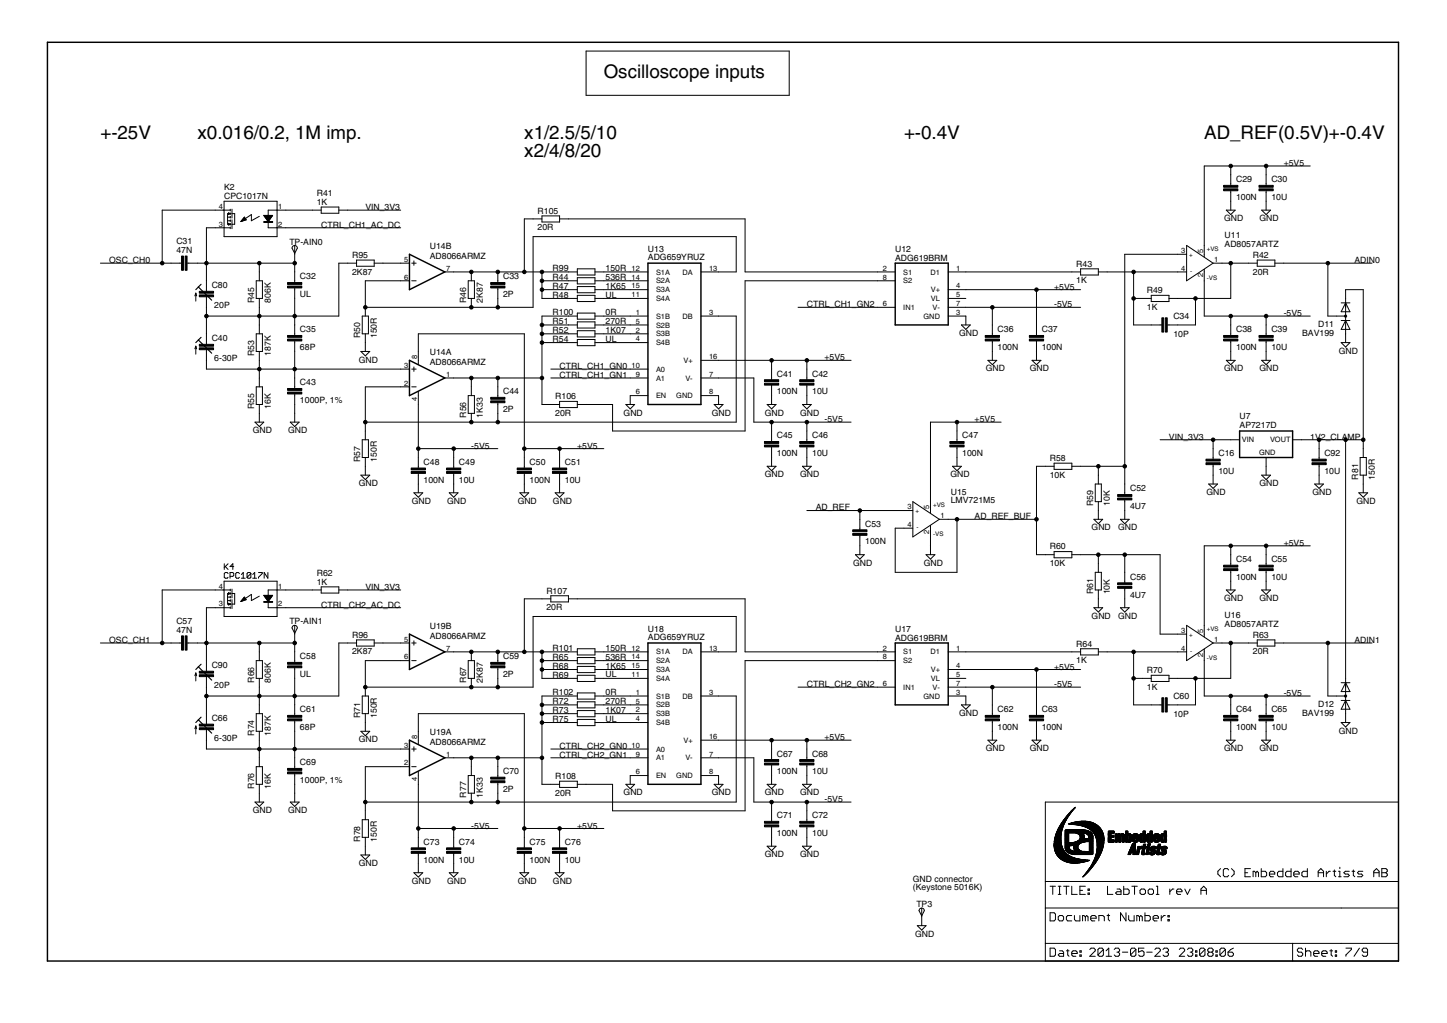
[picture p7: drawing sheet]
<svg xmlns="http://www.w3.org/2000/svg" width="297mm" height="210mm" viewBox="0 0 297 210" stroke-linecap="round" stroke-linejoin="round" font-family="sans-serif">
<defs><g id="words">
<g font-size="4.4">
<text x="123.9" y="15.9">Oscilloscope inputs</text>
<text x="20.6" y="28.6">+-25V</text>
<text x="40.6" y="28.6">x0.016/0.2, 1M imp.</text>
<text x="107.6" y="28.6">x1/2.5/5/10</text>
<text x="185.6" y="28.6">+-0.4V</text>
<text x="247.2" y="28.6">AD_REF(0.5V)+-0.4V</text>
<text x="107.6" y="32.2">x2/4/8/20</text>
</g>
<g font-size="2.1">
<text x="263.5" y="34">+5V5</text>
<text x="46" y="40.8">CPC1017N</text>
<text x="46" y="38.9">K2</text>
<text x="65" y="40.2">R41</text>
<text x="253.7" y="41">100N</text>
<text x="253.7" y="37.4">C29</text>
<text x="261" y="41">10U</text>
<text x="261" y="37.4">C30</text>
<text x="65" y="42">1K</text>
<text x="65.9" y="46.7">CTRL_CH1_AC_DC</text>
<text x="75" y="43.1">VIN_3V3</text>
<text x="110.3" y="47.3">20R</text>
<text x="110.3" y="43.9">R105</text>
<text x="251.3" y="45.4">GND</text>
<text x="258.5" y="45.4">GND</text>
<text x="22.4" y="54">OSC_CH0</text>
<text x="36.2" y="51.9">47N</text>
<text x="36.2" y="50.1">C31</text>
<text x="59.4" y="50.2">TP-AIN0</text>
<text x="72.3" y="52.9">R95</text>
<text x="88.2" y="53.1">AD8066ARMZ</text>
<text x="88.2" y="51.2">U14B</text>
<text x="133" y="53.4">ADG659YRUZ</text>
<text x="133" y="51.7">U13</text>
<text x="183.8" y="53.6">ADG619BRM</text>
<text x="183.8" y="51.7">U12</text>
<text x="251.4" y="50.7">AD8057ARTZ</text>
<text x="251.4" y="48.9">U11</text>
<text x="257.2" y="52.9">R42</text>
<text x="278" y="54">ADIN0</text>
<text x="43.5" y="59.2">C80</text>
<text x="61.6" y="57.3">C32</text>
<text x="72.3" y="56.3">2K87</text>
<text x="103.3" y="57.3">C33</text>
<text x="113.4" y="57.5">R44</text>
<text x="113.4" y="59.3">R47</text>
<text x="113.4" y="55.6">R99</text>
<text x="124.3" y="57.4">536R</text>
<text x="124.3" y="59.2">1K65</text>
<text x="124.3" y="55.6">150R</text>
<text x="216.4" y="59.4">+5V5</text>
<text x="220.9" y="58.2">1K</text>
<text x="220.9" y="54.7">R43</text>
<text x="257.2" y="56.3">20R</text>
<text x="44" y="63.1">20P</text>
<text x="52.2" y="62.1" transform="rotate(-90 52.2 62.1)">R45</text>
<text x="55.6" y="62.1" transform="rotate(-90 55.6 62.1)">806K</text>
<text x="61.6" y="61">UL</text>
<text x="95.7" y="62.1" transform="rotate(-90 95.7 62.1)">R46</text>
<text x="99.1" y="62.1" transform="rotate(-90 99.1 62.1)">2K87</text>
<text x="103.3" y="61">2P</text>
<text x="113.4" y="61.1">R48</text>
<text x="113.4" y="64.7">R100</text>
<text x="124.3" y="61.1">UL</text>
<text x="124.3" y="64.7">0R</text>
<text x="165.6" y="63.1">CTRL_CH1_GN2</text>
<text x="216.4" y="63.1">-5V5</text>
<text x="235.4" y="63.6">1K</text>
<text x="235.4" y="60.2">R49</text>
<text x="240.9" y="65.5">C34</text>
<text x="263.5" y="64.9">-5V5</text>
<text x="43.5" y="70">C40</text>
<text x="61.6" y="71.8">68P</text>
<text x="61.6" y="68.2">C35</text>
<text x="73.9" y="69.4" transform="rotate(-90 73.9 69.4)">R50</text>
<text x="77.4" y="69.4" transform="rotate(-90 77.4 69.4)">150R</text>
<text x="113.4" y="66.5">R51</text>
<text x="113.4" y="68.3">R52</text>
<text x="113.4" y="70.1">R54</text>
<text x="124.3" y="66.5">270R</text>
<text x="124.3" y="68.3">1K07</text>
<text x="124.3" y="70.1">UL</text>
<text x="196.9" y="68.9">GND</text>
<text x="204.8" y="71.8">100N</text>
<text x="204.8" y="68.2">C36</text>
<text x="213.9" y="71.8">100N</text>
<text x="213.9" y="68.2">C37</text>
<text x="240.9" y="69.1">10P</text>
<text x="253.7" y="71.8">100N</text>
<text x="253.7" y="68.2">C38</text>
<text x="261" y="71.8">10U</text>
<text x="261" y="68.2">C39</text>
<text x="267.3" y="69">BAV199</text>
<text x="270.6" y="67.1">D11</text>
<text x="44" y="74">6-30P</text>
<text x="52.2" y="73" transform="rotate(-90 52.2 73)">R53</text>
<text x="55.6" y="73" transform="rotate(-90 55.6 73)">187K</text>
<text x="73.6" y="74.4">GND</text>
<text x="88.2" y="74.8">AD8066ARMZ</text>
<text x="88.2" y="72.9">U14A</text>
<text x="114.9" y="75.7">CTRL_CH1_GN0</text>
<text x="114.9" y="77.6">CTRL_CH1_GN1</text>
<text x="159.5" y="77.3">C41</text>
<text x="166.7" y="77.3">C42</text>
<text x="169.3" y="73.9">+5V5</text>
<text x="202.3" y="76.2">GND</text>
<text x="211.4" y="76.2">GND</text>
<text x="251.3" y="76.2">GND</text>
<text x="258.5" y="76.2">GND</text>
<text x="274.9" y="72.6">GND</text>
<text x="52.2" y="83.9" transform="rotate(-90 52.2 83.9)">R55</text>
<text x="55.6" y="83.9" transform="rotate(-90 55.6 83.9)">16K</text>
<text x="61.6" y="82.7">1000P, 1%</text>
<text x="61.6" y="79.1">C43</text>
<text x="103.3" y="80.9">C44</text>
<text x="114" y="81.9">R106</text>
<text x="159.5" y="80.9">100N</text>
<text x="166.7" y="80.9">10U</text>
<text x="51.9" y="88.9">GND</text>
<text x="59.1" y="88.9">GND</text>
<text x="95.7" y="85.7" transform="rotate(-90 95.7 85.7)">R56</text>
<text x="99.1" y="85.7" transform="rotate(-90 99.1 85.7)">1K33</text>
<text x="103.3" y="84.5">2P</text>
<text x="114" y="85.3">20R</text>
<text x="128" y="85.3">GND</text>
<text x="146.1" y="85.3">GND</text>
<text x="157" y="85.3">GND</text>
<text x="159.5" y="90">C45</text>
<text x="164.3" y="85.3">GND</text>
<text x="166.7" y="90">C46</text>
<text x="169.3" y="86.6">-5V5</text>
<text x="197.5" y="90">C47</text>
<text x="200.1" y="86.6">+5V5</text>
<text x="254.5" y="87.9">AP7217D</text>
<text x="254.5" y="86.1">U7</text>
<text x="73.9" y="94.8" transform="rotate(-90 73.9 94.8)">R57</text>
<text x="77.4" y="94.8" transform="rotate(-90 77.4 94.8)">150R</text>
<text x="87" y="95.4">C48</text>
<text x="94.2" y="95.4">C49</text>
<text x="96.7" y="92.1">-5V5</text>
<text x="108.7" y="95.4">C50</text>
<text x="116" y="95.4">C51</text>
<text x="118.5" y="92.1">+5V5</text>
<text x="159.5" y="93.6">100N</text>
<text x="166.7" y="93.6">10U</text>
<text x="197.5" y="93.6">100N</text>
<text x="215.5" y="94.6">R58</text>
<text x="240" y="90.2">VIN_3V3</text>
<text x="250.1" y="93.6">C16</text>
<text x="269" y="90.2">1V2_CLA</text>
<text x="271.9" y="93.6">C92</text>
<text x="276.6" y="90.2">MP</text>
<text x="73.6" y="99.8">GND</text>
<text x="87" y="99">100N</text>
<text x="94.2" y="99">10U</text>
<text x="108.7" y="99">100N</text>
<text x="116" y="99">10U</text>
<text x="157" y="97.9">GND</text>
<text x="164.3" y="97.9">GND</text>
<text x="195.1" y="97.9">GND</text>
<text x="195.2" y="101.5">U15</text>
<text x="215.5" y="98">10K</text>
<text x="232" y="100.8">C52</text>
<text x="247.7" y="101.6">GND</text>
<text x="250.1" y="97.2">10U</text>
<text x="258.5" y="99.8">GND</text>
<text x="269.4" y="101.6">GND</text>
<text x="271.9" y="97.2">10U</text>
<text x="278.8" y="98.4" transform="rotate(-90 278.8 98.4)">R81</text>
<text x="282.2" y="98.4" transform="rotate(-90 282.2 98.4)">150R</text>
<text x="84.5" y="103.4">GND</text>
<text x="91.8" y="103.4">GND</text>
<text x="106.3" y="103.4">GND</text>
<text x="113.5" y="103.4">GND</text>
<text x="167.4" y="104.7">AD_REF</text>
<text x="195.2" y="103.3">LMV721M5</text>
<text x="200.1" y="106.6">AD_REF_BUF</text>
<text x="224.4" y="103.8" transform="rotate(-90 224.4 103.8)">R59</text>
<text x="227.8" y="103.8" transform="rotate(-90 227.8 103.8)">10K</text>
<text x="232" y="104.5">4U7</text>
<text x="278.5" y="103.4">GND</text>
<text x="177.6" y="111.7">100N</text>
<text x="177.6" y="108.1">C53</text>
<text x="215.5" y="112.7">R60</text>
<text x="224.1" y="108.8">GND</text>
<text x="229.5" y="108.8">GND</text>
<text x="263.5" y="112">+5V5</text>
<text x="65" y="120">1K</text>
<text x="65" y="118.2">R62</text>
<text x="175.2" y="116.1">GND</text>
<text x="189.7" y="116.1">GND</text>
<text x="215.5" y="116.2">10K</text>
<text x="232" y="119">C56</text>
<text x="253.7" y="119">100N</text>
<text x="253.7" y="115.3">C54</text>
<text x="261" y="119">10U</text>
<text x="261" y="115.3">C55</text>
<text x="65.9" y="124.7">CTRL_CH2_AC_DC</text>
<text x="75" y="121.1">VIN_3V3</text>
<text x="112.2" y="125.2">20R</text>
<text x="112.2" y="121.8">R107</text>
<text x="224.4" y="122" transform="rotate(-90 224.4 122)">R61</text>
<text x="227.8" y="122" transform="rotate(-90 227.8 122)">10K</text>
<text x="232" y="122.6">4U7</text>
<text x="251.3" y="123.3">GND</text>
<text x="258.5" y="123.3">GND</text>
<text x="22.4" y="131.9">OSC_CH1</text>
<text x="36.2" y="129.8">47N</text>
<text x="36.2" y="128">C57</text>
<text x="59.4" y="128.1">TP-AIN1</text>
<text x="72.3" y="130.9">R96</text>
<text x="88.2" y="131">AD8066ARMZ</text>
<text x="88.2" y="129.1">U19B</text>
<text x="133" y="131.4">ADG659YRUZ</text>
<text x="133" y="129.7">U18</text>
<text x="183.8" y="131.6">ADG619BRM</text>
<text x="183.8" y="129.7">U17</text>
<text x="224.1" y="126.9">GND</text>
<text x="229.5" y="126.9">GND</text>
<text x="251.4" y="128.7">AD8057ARTZ</text>
<text x="251.4" y="126.9">U16</text>
<text x="257.2" y="130.9">R63</text>
<text x="278" y="131.9">ADIN1</text>
<text x="43.5" y="137.1">C90</text>
<text x="61.6" y="135.3">C58</text>
<text x="72.3" y="134.3">2K87</text>
<text x="103.3" y="135.3">C59</text>
<text x="113.4" y="135.4">R65</text>
<text x="113.4" y="137.2">R68</text>
<text x="113.4" y="133.6">R101</text>
<text x="124.3" y="135.4">536R</text>
<text x="124.3" y="137.2">1K65</text>
<text x="124.3" y="133.6">150R</text>
<text x="216.4" y="137.4">+5V5</text>
<text x="220.9" y="136.1">1K</text>
<text x="220.9" y="132.7">R64</text>
<text x="257.2" y="134.3">20R</text>
<text x="44" y="141.1">20P</text>
<text x="52.2" y="140.1" transform="rotate(-90 52.2 140.1)">R66</text>
<text x="55.6" y="140.1" transform="rotate(-90 55.6 140.1)">806K</text>
<text x="61.6" y="138.9">UL</text>
<text x="95.7" y="140.1" transform="rotate(-90 95.7 140.1)">R67</text>
<text x="99.1" y="140.1" transform="rotate(-90 99.1 140.1)">2K87</text>
<text x="103.3" y="138.9">2P</text>
<text x="113.4" y="139">R69</text>
<text x="113.4" y="142.6">R102</text>
<text x="124.3" y="139">UL</text>
<text x="124.3" y="142.6">0R</text>
<text x="165.6" y="141">CTRL_CH2_GN2</text>
<text x="216.4" y="141">-5V5</text>
<text x="235.4" y="141.5">1K</text>
<text x="235.4" y="138.1">R70</text>
<text x="240.9" y="143.4">C60</text>
<text x="263.5" y="142.8">-5V5</text>
<text x="43.5" y="148">C66</text>
<text x="61.6" y="149.8">68P</text>
<text x="61.6" y="146.2">C61</text>
<text x="73.9" y="147.3" transform="rotate(-90 73.9 147.3)">R71</text>
<text x="77.4" y="147.3" transform="rotate(-90 77.4 147.3)">150R</text>
<text x="113.4" y="144.5">R72</text>
<text x="113.4" y="146.3">R73</text>
<text x="113.4" y="148.1">R75</text>
<text x="124.3" y="144.4">270R</text>
<text x="124.3" y="146.3">1K07</text>
<text x="124.3" y="148.1">UL</text>
<text x="196.9" y="146.9">GND</text>
<text x="204.8" y="149.8">100N</text>
<text x="204.8" y="146.2">C62</text>
<text x="213.9" y="149.8">100N</text>
<text x="213.9" y="146.2">C63</text>
<text x="240.9" y="147.1">10P</text>
<text x="253.7" y="149.8">100N</text>
<text x="253.7" y="146.2">C64</text>
<text x="261" y="149.8">10U</text>
<text x="261" y="146.2">C65</text>
<text x="267.3" y="146.9">BAV199</text>
<text x="270.6" y="145">D12</text>
<text x="44" y="152">6-30P</text>
<text x="52.2" y="151" transform="rotate(-90 52.2 151)">R74</text>
<text x="55.6" y="151" transform="rotate(-90 55.6 151)">187K</text>
<text x="73.6" y="152.3">GND</text>
<text x="88.2" y="152.8">AD8066ARMZ</text>
<text x="88.2" y="150.9">U19A</text>
<text x="114.9" y="153.7">CTRL_CH2_GN0</text>
<text x="114.9" y="155.5">CTRL_CH2_GN1</text>
<text x="159.5" y="155.2">C67</text>
<text x="166.7" y="155.2">C68</text>
<text x="169.3" y="151.9">+5V5</text>
<text x="202.3" y="154.1">GND</text>
<text x="211.4" y="154.1">GND</text>
<text x="251.3" y="154.1">GND</text>
<text x="258.5" y="154.1">GND</text>
<text x="274.9" y="150.5">GND</text>
<text x="52.2" y="161.8" transform="rotate(-90 52.2 161.8)">R76</text>
<text x="55.6" y="161.8" transform="rotate(-90 55.6 161.8)">16K</text>
<text x="61.6" y="160.7">1000P, 1%</text>
<text x="61.6" y="157">C69</text>
<text x="103.3" y="158.9">C70</text>
<text x="114" y="159.9">R108</text>
<text x="159.5" y="158.9">100N</text>
<text x="166.7" y="158.9">10U</text>
<text x="51.9" y="166.8">GND</text>
<text x="59.1" y="166.8">GND</text>
<text x="95.7" y="163.7" transform="rotate(-90 95.7 163.7)">R77</text>
<text x="99.1" y="163.7" transform="rotate(-90 99.1 163.7)">1K33</text>
<text x="103.3" y="162.5">2P</text>
<text x="114" y="163.3">20R</text>
<text x="128" y="163.2">GND</text>
<text x="146.1" y="163.2">GND</text>
<text x="157" y="163.2">GND</text>
<text x="159.5" y="167.9">C71</text>
<text x="164.3" y="163.2">GND</text>
<text x="166.7" y="167.9">C72</text>
<text x="169.3" y="164.6">-5V5</text>
<text x="73.9" y="172.7" transform="rotate(-90 73.9 172.7)">R78</text>
<text x="77.4" y="172.7" transform="rotate(-90 77.4 172.7)">150R</text>
<text x="87" y="173.4">C73</text>
<text x="94.2" y="173.4">C74</text>
<text x="96.7" y="170">-5V5</text>
<text x="108.7" y="173.4">C75</text>
<text x="116" y="173.4">C76</text>
<text x="118.5" y="170">+5V5</text>
<text x="159.5" y="171.5">100N</text>
<text x="166.7" y="171.5">10U</text>
<text x="73.6" y="177.7">GND</text>
<text x="87" y="177">100N</text>
<text x="94.2" y="177">10U</text>
<text x="108.7" y="177">100N</text>
<text x="116" y="177">10U</text>
<text x="157" y="175.9">GND</text>
<text x="164.3" y="175.9">GND</text>
<text x="84.5" y="181.3">GND</text>
<text x="91.8" y="181.3">GND</text>
<text x="106.3" y="181.3">GND</text>
<text x="113.5" y="181.3">GND</text>
<text x="187.4" y="180.9">GND connector</text>
<text x="187.4" y="182.7">(Keystone 5016K)</text>
<text x="188.1" y="186.1">TP3</text>
<text x="187.8" y="192.2">GND</text>
</g>
<g font-size="1.8">
<text x="44.9" y="42.9">4</text>
<text x="44.9" y="46.5">3</text>
<text x="57.1" y="42.9">1</text>
<text x="57.1" y="46.5">2</text>
<text x="83" y="53.7">5</text>
<text x="242.5" y="51.9">3</text>
<text x="247" y="51.9" transform="rotate(-90 247 51.9)">5</text>
<text x="249.3" y="53.7">1</text>
<text x="83" y="57.4">6</text>
<text x="91.6" y="55.5">7</text>
<text x="129.6" y="55.5">12</text>
<text x="129.6" y="57.4">14</text>
<text x="129.6" y="59.2">15</text>
<text x="134.7" y="56.3">S1A</text>
<text x="134.7" y="58.2">S2A</text>
<text x="134.7" y="60">S3A</text>
<text x="140.1" y="56.3">DA</text>
<text x="145.5" y="55.5">13</text>
<text x="181.2" y="55.5">2</text>
<text x="181.2" y="57.4">8</text>
<text x="185.4" y="56.3">S1</text>
<text x="185.4" y="58.2">S2</text>
<text x="191" y="56.3">D1</text>
<text x="191.1" y="60">V+</text>
<text x="196.3" y="55.5">1</text>
<text x="196.3" y="59.2">4</text>
<text x="242.5" y="55.5">4</text>
<text x="247" y="56.9" transform="rotate(-90 247 56.9)">2</text>
<text x="129.6" y="61">11</text>
<text x="130.5" y="64.6">1</text>
<text x="134.7" y="65.4">S1B</text>
<text x="134.7" y="61.8">S4A</text>
<text x="140.1" y="65.4">DB</text>
<text x="145.5" y="64.6">3</text>
<text x="181.2" y="62.8">6</text>
<text x="185.4" y="63.6">IN1</text>
<text x="189.6" y="65.4">GND</text>
<text x="191.1" y="61.8">VL</text>
<text x="191.4" y="63.6">V-</text>
<text x="196.3" y="64.6">3</text>
<text x="196.3" y="62.8">7</text>
<text x="196.3" y="61">5</text>
<text x="130.5" y="66.4">5</text>
<text x="130.5" y="68.2">2</text>
<text x="130.5" y="70">4</text>
<text x="134.7" y="67.2">S2B</text>
<text x="134.7" y="69">S3B</text>
<text x="134.7" y="70.8">S4B</text>
<text x="83" y="75.5">3</text>
<text x="85.6" y="73.7" transform="rotate(-90 85.6 73.7)">8</text>
<text x="91.6" y="77.3">1</text>
<text x="129.6" y="75.5">10</text>
<text x="130.5" y="77.3">9</text>
<text x="134.7" y="76.3">A0</text>
<text x="140.3" y="74.5">V+</text>
<text x="145.5" y="77.3">7</text>
<text x="145.5" y="73.7">16</text>
<text x="83" y="79.1">2</text>
<text x="85.6" y="82.3" transform="rotate(-90 85.6 82.3)">4</text>
<text x="130.5" y="80.9">6</text>
<text x="134.7" y="78.1">A1</text>
<text x="134.7" y="81.7">EN</text>
<text x="138.8" y="81.7">GND</text>
<text x="140.7" y="78.1">V-</text>
<text x="145.5" y="80.9">8</text>
<text x="254.9" y="90.7">VIN</text>
<text x="258.4" y="93.3">GND</text>
<text x="260.7" y="90.7">VOUT</text>
<text x="186.3" y="104.5">3</text>
<text x="190.8" y="104.5" transform="rotate(-90 190.8 104.5)">5</text>
<text x="193.1" y="106.3">1</text>
<text x="186.3" y="108.1">4</text>
<text x="190.8" y="109.5" transform="rotate(-90 190.8 109.5)">2</text>
<text x="44.9" y="120.8">4</text>
<text x="44.9" y="124.4">3</text>
<text x="57.1" y="120.8">1</text>
<text x="57.1" y="124.4">2</text>
<text x="83" y="131.7">5</text>
<text x="242.5" y="129.9">3</text>
<text x="247" y="129.9" transform="rotate(-90 247 129.9)">5</text>
<text x="249.3" y="131.7">1</text>
<text x="83" y="135.3">6</text>
<text x="91.6" y="133.5">7</text>
<text x="129.6" y="133.5">12</text>
<text x="129.6" y="135.3">14</text>
<text x="129.6" y="137.1">15</text>
<text x="134.7" y="134.3">S1A</text>
<text x="134.7" y="136.1">S2A</text>
<text x="134.7" y="137.9">S3A</text>
<text x="140.1" y="134.3">DA</text>
<text x="145.5" y="133.5">13</text>
<text x="181.2" y="133.5">2</text>
<text x="181.2" y="135.3">8</text>
<text x="185.4" y="134.3">S1</text>
<text x="185.4" y="136.1">S2</text>
<text x="191" y="134.3">D1</text>
<text x="191.1" y="137.9">V+</text>
<text x="196.3" y="133.5">1</text>
<text x="196.3" y="137.1">4</text>
<text x="242.5" y="133.5">4</text>
<text x="247" y="134.8" transform="rotate(-90 247 134.8)">2</text>
<text x="129.6" y="138.9">11</text>
<text x="130.5" y="142.6">1</text>
<text x="134.7" y="143.4">S1B</text>
<text x="134.7" y="139.7">S4A</text>
<text x="140.1" y="143.3">DB</text>
<text x="145.5" y="142.6">3</text>
<text x="181.2" y="140.7">6</text>
<text x="185.4" y="141.5">IN1</text>
<text x="189.6" y="143.3">GND</text>
<text x="191.1" y="139.7">VL</text>
<text x="191.4" y="141.5">V-</text>
<text x="196.3" y="142.6">3</text>
<text x="196.3" y="140.7">7</text>
<text x="196.3" y="138.9">5</text>
<text x="130.5" y="144.4">5</text>
<text x="130.5" y="146.2">2</text>
<text x="130.5" y="148">4</text>
<text x="134.7" y="145.2">S2B</text>
<text x="134.7" y="147">S3B</text>
<text x="134.7" y="148.8">S4B</text>
<text x="83" y="153.4">3</text>
<text x="85.6" y="151.6" transform="rotate(-90 85.6 151.6)">8</text>
<text x="91.6" y="155.2">1</text>
<text x="129.6" y="153.4">10</text>
<text x="130.5" y="155.2">9</text>
<text x="134.7" y="154.2">A0</text>
<text x="140.3" y="152.4">V+</text>
<text x="145.5" y="155.2">7</text>
<text x="145.5" y="151.6">16</text>
<text x="83" y="157.1">2</text>
<text x="85.6" y="160.2" transform="rotate(-90 85.6 160.2)">4</text>
<text x="130.5" y="158.9">6</text>
<text x="134.7" y="156">A1</text>
<text x="134.7" y="159.7">EN</text>
<text x="138.8" y="159.7">GND</text>
<text x="140.7" y="156">V-</text>
<text x="145.5" y="158.9">8</text>
</g>
<g font-size="1.5">
<text x="244.1" y="52.7">+</text>
<text x="247.8" y="51.5">+VS</text>
<text x="244.3" y="56">-</text>
<text x="247.8" y="57.4">-VS</text>
<text x="187.9" y="105.3">+</text>
<text x="191.6" y="104">+VS</text>
<text x="188.1" y="108.5">-</text>
<text x="191.6" y="110">-VS</text>
<text x="244.1" y="130.7">+</text>
<text x="247.8" y="129.4">+VS</text>
<text x="244.3" y="133.9">-</text>
<text x="247.8" y="135.4">-VS</text>
</g>
</g></defs>
<g fill="#000" stroke="#000" stroke-width=".21">
<path d="M120.3 10.5h41.7zM120.3 10.5v9.1zM162 10.5v9.1zM120.3 19.6h41.7zM247.2 34.1h5.4zM252.6 35.9v1.8zM252.6 37.7v.3zM252.6 39.1v.4zM252.6 34.1v1.8zM252.6 34.1h7.3zM259.9 35.9v1.8zM259.9 37.7v.3z"/>
<path d="M259.9 39.1v.4zM259.9 34.1v1.8zM259.9 34.1h9.1zM20.6 54h12.7zM33.3 43.1v10.9zM35.1 54h1.8zM33.3 54h1.8zM36.9 54h.4zM38.4 54h.3zM38.7 54h1.9zM40.6 54h1.8zM42.4 57.6v1.8z"/>
<path d="M42.4 59.4v.4zM42.4 46.7v7.3zM42.4 54v3.6zM44.2 43.1h1.8zM44.2 46.7h1.8zM33.3 43.1h10.9zM42.4 46.7h1.8zM46 41.3v7.3zM46 41.3h10.9zM46.7 43.8v.8zM46.7 45.3v.7zM46.7 44.6v.7z"/>
<path d="M46.9 43.7l.4 .1zM46.9 43.7v.3zM46.9 46.2l.4-.2zM46.9 45.8v.4zM47.3 42.9v.4zM47.3 43.7v.1zM47.3 43.8v.2zM47.3 44.4v.2zM47.3 44.6v.1zM46.7 43.8h.6zM46.9 44l.4-.2zM46.7 44.6h.6z"/>
<path d="M47.3 46.6v.3zM47.3 46v.2zM47.3 45.8v.2zM47.3 45.3v.2zM47.3 45.1v.2zM46.7 46h.6zM46.9 45.8l.4 .2zM46.7 45.3h.6zM45.8 43.1h1.5zM46 46.7h1.3zM47.6 42.9v.9zM47.6 43.8v.9z"/>
<path d="M47.6 43.8h.6zM47.6 46v.9zM47.6 45.1v.9zM47.6 46h.6zM48.2 43.8v2.2zM50.2 44.6l-.8 .9zM49.5 45.4h.1zM49.5 45.3h.3zM49.6 45.3h.5zM49.7 45.2h.6zM49.7 45.1h.8zM49.8 45h.7z"/>
<path d="M49.8 45h.6zM49.9 44.9h.5zM50 44.8h.3zM50 44.7h.3zM50.1 44.6h.1zM50.2 44.6l.3 .5zM49.4 45.5l1.1-.4zM51.6 44v1.3zM49.4 45.5l2.2-1.5zM52.6 57.6v3.6zM53.2 55.8v1.8zM51.6 45.3l1.6-.9z"/>
<path d="M53.2 54v1.8zM53.2 54h7.3zM42.4 54h10.8zM52.6 57.6h1.3zM54.1 44.2l1 1.3zM54.2 44.3h1.7zM54.3 44.3h1.6zM54.3 44.4h1.5zM54.4 44.5h1.4zM54.4 44.6h1.3zM54.5 44.6h1.1zM54.5 44.7h1.1z"/>
<path d="M54.6 44.8h.9zM54.6 44.9h.9zM54.7 45h.7zM54.8 45.1h.5zM54.9 45.2h.4zM54.9 45.3h.3zM55 45.3h.1zM55.1 43.1v3.6zM56 44.2l-.9 1.3zM55.1 43.1h1.8zM55.1 46.7h1.8zM54.1 44.2h1.9z"/>
<path d="M56.9 41.3v1.8zM56.9 43.1v3.6zM56.9 46.7v1.9zM46 48.6h10.9zM56.9 43.1h1.8zM56.9 46.7h1.8zM58.7 46.7h23.6zM60.5 55.8v1.8zM60.5 57.6v.4zM60.5 59.1v.3zM60.5 50.4v1.8zM59.9 50.9l.6 1.1z"/>
<path d="M60.5 54v1.8zM60.5 52.2v1.8zM61 50.9l-.5 1.1zM64.1 43.1h1.8zM58.7 43.1h5.4zM65.9 43.8h3.7zM65.9 42.5v1.3zM65.9 42.5h3.7zM69.6 42.5v1.3zM69.6 43.1h1.8zM71.4 54h1.8zM69.6 54h1.8z"/>
<path d="M71.4 43.1h10.9zM73.2 54.6h3.6zM73.2 53.4v1.2zM75 57.6v5.5zM73.2 53.4h3.6zM76.8 53.4v1.2zM76.8 54h1.8zM82.3 57.6h1.8zM82.3 54h1.8zM75 57.6h7.3zM78.6 54h3.7zM84.5 54h.9z"/>
<path d="M84.5 57.6h.9zM85 53.5v.9zM91.3 55.8h1.8zM93.1 55.8h3.7zM96.1 57.6v3.6zM96.8 55.8v1.8zM96.8 55.8h5.4zM96.1 57.6h1.3zM102.2 55.8v1.8zM102.2 57.6v.4zM102.2 59.1v.3zM102.2 55.8h5.4z"/>
<path d="M107.6 55.8h3.7zM107.6 44.9v10.9zM109.4 44.9h1.9zM109.4 48.6h41.7zM107.6 44.9h1.8zM111.3 45.6h3.6zM111.3 44.3v1.3zM111.3 57.6v1.8zM111.3 55.8v1.8zM111.3 44.3h3.6zM114.9 44.3v1.3zM116.7 57.6h1.8z"/>
<path d="M116.7 59.4h1.8zM116.7 55.8h1.8zM114.9 44.9h1.8zM111.3 57.6h5.4zM111.3 59.4h5.4zM111.3 55.8h5.4zM116.7 44.9h36.3zM118.5 58.3h3.6zM118.5 57v1.3zM118.5 56.4h3.6zM118.5 55.2v1.2zM118.5 57h3.6z"/>
<path d="M122.1 57v1.3zM118.5 58.8h3.6zM118.5 55.2h3.6zM122.1 55.2v1.2zM122.1 57.6h1.9zM122.1 59.4h1.9zM122.1 55.8h1.9zM124 57.6h5.4zM124 59.4h5.4zM124 55.8h5.4zM129.4 55.8h3.6zM129.4 57.6h3.6z"/>
<path d="M129.4 59.4h3.6zM143.9 55.8h3.6zM151.1 48.6v7.2zM147.5 55.8h3.6zM153 44.9v10.9zM153 57.6v30.8zM180.1 55.8h3.7zM180.1 57.6h3.7zM153 55.8h27.1zM153 57.6h27.1zM194.6 55.8h3.7zM194.6 59.4h3.7z"/>
<path d="M198.3 59.4h14.5zM212.8 59.4v7.3zM212.8 59.4h9zM220 55.8h1.8zM198.3 55.8h21.7zM221.8 56.4h3.7zM221.8 55.2v1.2zM221.8 55.2h3.7zM225.5 55.2v1.2zM225.5 55.8h1.8zM227.3 55.8h5.4zM230.9 52.2v43.5z"/>
<path d="M241.8 52.2h1.8zM241.8 55.8h1.8zM232.7 55.8h9.1zM230.9 52.2h10.9zM243.6 50.4v7.2zM243.6 57.6l5.4-3.6zM247.2 55.8v1.8zM247.2 50.4v1.8zM247.2 52.2v.5zM247.2 55.3v.5zM247.2 34.1v16.3zM243.6 50.4l5.4 3.6z"/>
<path d="M249 54h1.8zM250.8 54h1.8zM251.7 43.1h1.9zM252.6 39.5v1.8zM252.6 41.3v1.8zM251.7 43.1l.9 .9zM252.6 54h3.7zM253.6 43.1l-1 .9zM256.3 54h1.8zM258.1 54.6h3.6zM258.1 53.4v1.2zM259 43.1h1.8z"/>
<path d="M259.9 39.5v1.8zM259.9 41.3v1.8zM259 43.1l.9 .9zM260.8 43.1l-.9 .9zM258.1 53.4h3.6zM261.7 53.4v1.2zM261.7 54h1.8zM263.5 54h9.1zM272.6 54h9zM276.2 59.4h3.6zM279.8 59.4v30.8zM40.2 71v1.7z"/>
<path d="M40.2 71l-.2 .6zM40.2 71l.2 .6zM40.2 60.2v1.6zM40.2 60.2l-.2 .5zM40.2 60.2l.2 .5zM42.4 68.5v1.8zM42.4 72.1v1.8zM42.4 70.3v.4zM42.4 71.8v.3zM42.4 61.2v1.9zM42.4 60.9v.3zM42.4 64.9v3.6z"/>
<path d="M42.4 63.1v1.8zM42.4 73.9v1.8zM52.6 68.5v3.6zM52.6 79.4v3.6zM53.2 61.2v1.9zM53.2 66.7v1.8zM53.2 72.1v1.8zM53.2 77.6v1.8zM53.2 64.9v1.8zM53.2 63.1v1.8zM53.2 64.9h7.3zM42.4 64.9h10.8z"/>
<path d="M53.2 73.9v1.8zM53.2 75.7v1.9zM53.2 75.7h7.3zM42.4 75.7h10.8zM53.9 57.6v3.6zM52.6 61.2h1.3zM53.9 68.5v3.6zM52.6 68.5h1.3zM52.6 72.1h1.3zM52.6 79.4h1.3zM60.5 59.4v1.8zM60.5 66.7v1.8z"/>
<path d="M60.5 70.3v1.8zM60.5 68.5v.4zM60.5 69.9v.4zM60.5 77.6v1.8zM60.5 79.4v.3zM60.5 64.9v1.8zM60.5 61.2v3.7zM60.5 64.9h9.1zM60.5 75.7v1.9zM60.5 72.1v3.6zM60.5 75.7h21.8zM69.6 54v10.9z"/>
<path d="M74.1 72.1h1.8zM74.4 64.9v3.6zM75 63.1v1.8zM75 68.5v1.8zM75 70.3v1.8zM74.1 72.1l.9 .9zM75 79.4v7.2zM75.6 64.9v3.6zM74.4 64.9h1.2zM74.4 68.5h1.2zM75.9 72.1l-.9 .9zM82.3 79.4h1.8z"/>
<path d="M82.3 75.7h1.8zM75 79.4h7.3zM84.5 75.7h.9zM84.5 79.4h.9zM85 75.3v.9zM85.9 73.9v.9zM85.9 72.1v1.8zM85.9 68.5v3.6zM85.9 68.5h21.7zM91.3 77.6h1.8zM93.1 77.6h3.7zM96.8 79.4v1.8z"/>
<path d="M96.8 61.2v1.9zM96.8 63.1h5.4zM75 63.1h21.8zM96.8 77.6v1.8zM96.8 77.6h5.4zM97.4 57.6v3.6zM96.1 61.2h1.3zM102.2 79.4v1.8zM102.2 59.4v1.8zM102.2 61.2v1.9zM102.2 63.1h7.2zM102.2 77.6v1.8z"/>
<path d="M102.2 77.6h9.1zM107.6 68.5v23.6zM109.4 48.6v14.5zM111.3 59.4v1.8zM111.3 64.9v1.8zM111.3 66.7v1.8zM111.3 68.5v1.8zM111.3 70.3v7.3zM116.7 66.7h1.8zM116.7 68.5h1.8zM116.7 61.2h1.8zM116.7 70.3h1.8z"/>
<path d="M116.7 64.9h1.8zM111.3 61.2h5.4zM111.3 64.9h5.4zM111.3 66.7h5.4zM111.3 68.5h5.4zM111.3 70.3h5.4zM118.5 67.3h3.6zM118.5 66v1.3zM118.5 69.1h3.6zM118.5 67.9v1.2zM118.5 60.1h3.6zM118.5 58.8v1.3z"/>
<path d="M118.5 61.9h3.6zM118.5 60.6v1.3zM118.5 70.9h3.6zM118.5 69.7v1.2zM118.5 65.5h3.6zM118.5 64.2v1.3zM118.5 66h3.6zM122.1 66v1.3zM118.5 67.9h3.6zM122.1 67.9v1.2zM122.1 58.8v1.3zM118.5 60.6h3.6z"/>
<path d="M122.1 60.6v1.3zM118.5 69.7h3.6zM122.1 69.7v1.2zM118.5 64.2h3.6zM122.1 64.2v1.3zM122.1 66.7h1.9zM122.1 68.5h1.9zM122.1 61.2h1.9zM122.1 70.3h1.9zM122.1 64.9h1.9zM124 66.7h5.4zM124 68.5h5.4z"/>
<path d="M124 61.2h5.4zM124 70.3h5.4zM124 64.9h5.4zM129.4 64.9h3.6zM129.4 66.7h3.6zM129.4 68.5h3.6zM129.4 70.3h3.6zM129.4 61.2h3.6zM129.4 75.7h3.6zM129.4 77.6h3.6zM113.1 75.7h16.3zM113.1 77.6h16.3z"/>
<path d="M143.9 77.6h3.6zM143.9 73.9h3.6zM143.9 64.9h3.6zM147.5 77.6h7.2zM147.5 73.9h10.9zM147.5 64.9h3.6zM154.7 77.6v9zM158.4 75.7v1.9zM158.4 77.6v.3zM158.4 79v.4zM158.4 73.9v1.8zM158.4 73.9h7.2z"/>
<path d="M163.8 63.1h16.3zM165.6 75.7v1.9zM165.6 77.6v.3zM165.6 79v.4zM165.6 73.9v1.8zM165.6 73.9h9.1zM180.1 63.1h3.7zM197.4 66.7h1.8zM194.6 64.9h3.7zM194.6 63.1h3.7zM194.6 61.2h3.7zM198.3 64.9v1.8z"/>
<path d="M197.4 66.7l.9 .9zM198.3 63.1h5.4zM199.2 66.7l-.9 .9zM202.8 73.9h1.8zM203.7 66.7v1.8zM203.7 70.3v1.8zM203.7 68.5v.4zM203.7 69.9v.4zM203.7 72.1v1.8zM202.8 73.9l.9 .9zM203.7 63.1v3.6zM203.7 63.1h18.1z"/>
<path d="M203.7 74.8l.9-.9zM211.9 73.9h1.8zM212.8 66.7v1.8zM212.8 70.3v1.8zM212.8 68.5v.4zM212.8 69.9v.4zM212.8 72.1v1.8zM211.9 73.9l.9 .9zM212.8 74.8l.9-.9zM232.7 61.2h1.8zM232.7 61.2v5.5zM232.7 55.8v5.4z"/>
<path d="M234.5 61.2h1.8zM236.3 61.9h3.7zM236.3 60.6v1.3zM236.3 66.7h1.8zM232.7 66.7h3.6zM238.1 66.7h.4zM236.3 60.6h3.7zM240 60.6v1.3zM239.6 66.7h.4zM240 61.2h1.8zM240 66.7h1.8zM241.8 61.2h3.6z"/>
<path d="M241.8 66.7h3.6zM245.4 61.2h7.2zM245.4 61.2v5.5zM247.2 57.6v7.3zM251.7 73.9h1.9zM252.6 66.7v1.8zM252.6 70.3v1.8zM252.6 68.5v.4zM252.6 69.9v.4zM252.6 72.1v1.8zM251.7 73.9l.9 .9zM252.6 64.9v1.8z"/>
<path d="M247.2 64.9h5.4zM252.6 54v7.2zM252.6 74.8l1-.9zM259 73.9h1.8zM259.9 66.7v1.8zM259.9 70.3v1.8zM259.9 68.5v.4zM259.9 69.9v.4zM259.9 72.1v1.8zM259 73.9l.9 .9zM259.9 64.9v1.8zM252.6 64.9h7.3z"/>
<path d="M259.9 64.9h9.1zM259.9 74.8l.9-.9zM272.6 54v10.9zM274.4 64.9h1.8zM272.6 64.9h1.8zM276.2 62.1l-.9 1.9zM276.2 65.8l-.9 1.8zM275.3 70.3h1.8zM276.2 61.2v1.9zM276.2 62.1l.9 1.9zM276.2 62.1v1zM275.3 62.1h.9z"/>
<path d="M276.2 66.7v1.8zM276.2 65.8l.9 1.8zM276.2 62.1v3.7zM276.2 65.8v.9zM275.3 65.8h.9zM276.2 68.5v1.8zM275.3 70.3l.9 .9zM276.2 59.4v1.8zM276.2 62.1h.9zM275.3 64h1.8zM276.2 65.8h.9zM275.3 67.6h1.8z"/>
<path d="M277.1 70.3l-.9 .9zM52.3 86.6h1.8zM53.2 83v1.8zM53.2 84.8v1.8zM52.3 86.6l.9 .9zM53.9 79.4v3.6zM52.6 83h1.3zM54.1 86.6l-.9 .9zM59.6 86.6h1.8zM60.5 81.2v1.8zM60.5 80.8v.4zM60.5 84.8v1.8z"/>
<path d="M59.6 86.6l.9 .9zM60.5 83v1.8zM61.4 86.6l-.9 .9zM74.1 97.5h1.8zM74.4 90.2v3.7zM75 88.4v1.8zM75 93.9v1.8zM75 95.7v1.8zM74.1 97.5l.9 .9zM75 86.6v1.8zM75 86.6h21.8zM75.6 90.2v3.7z"/>
<path d="M74.4 90.2h1.2zM74.4 93.9h1.2zM75.9 97.5l-.9 .9zM85.9 93.9v1.8zM85.9 97.5v1.8zM85.9 95.7v.3zM85.9 97.1v.4zM85.9 99.3v1.8zM85.9 80.3v.9zM85.9 81.2v1.8zM85.9 92.1v1.8zM85.9 83v9.1z"/>
<path d="M93.1 93.9v1.8zM93.1 97.5v1.8zM93.1 95.7v.3zM93.1 97.1v.4zM93.1 99.3v1.8zM93.1 92.1v1.8zM85.9 92.1h7.2zM93.1 92.1h9.1zM96.1 81.2v3.6zM96.8 84.8v1.8zM96.8 86.6h5.4zM97.4 81.2v3.6z"/>
<path d="M96.1 81.2h1.3zM96.1 84.8h1.3zM102.2 83v1.8zM102.2 81.2v.3zM102.2 82.6v.4zM102.2 84.8v1.8zM102.2 86.6h48.9zM107.6 93.9v1.8zM107.6 97.5v1.8zM107.6 95.7v.3zM107.6 97.1v.4zM107.6 99.3v1.8z"/>
<path d="M107.6 92.1v1.8zM107.6 92.1h7.3zM111.3 77.6v5.4zM111.3 83h1.8zM113.1 83h1.8zM114.9 93.9v1.8zM114.9 97.5v1.8zM114.9 95.7v.3zM114.9 97.1v.4zM114.9 99.3v1.8zM114.9 83.6h3.6zM114.9 82.4v1.2z"/>
<path d="M114.9 92.1v1.8zM114.9 92.1h9.1zM114.9 82.4h3.6zM118.5 82.4v1.2zM118.5 83h1.8zM120.3 83h5.5zM125.8 83v5.4zM125.8 88.4h27.2zM128.5 83h1.8zM129.4 81.2v1.8zM128.5 83l.9 .9zM129.4 81.2h3.6z"/>
<path d="M130.3 83l-.9 .9zM146.6 83h1.8zM147.5 81.2v1.8zM146.6 83l.9 .9zM143.9 81.2h3.6zM148.4 83l-.9 .9zM151.1 64.9v21.7zM157.5 83h1.8zM157.5 95.7h1.8zM158.4 79.4v1.8zM158.4 81.2v1.8zM157.5 83l.9 .9z"/>
<path d="M158.4 88.4v1.8zM158.4 92.1v1.8zM158.4 90.2v.4zM158.4 91.7v.4zM158.4 93.9v1.8zM157.5 95.7l.9 .9zM158.4 86.6v1.8zM154.7 86.6h3.7zM159.3 83l-.9 .9zM159.3 95.7l-.9 .9zM164.7 83h1.8zM164.7 95.7h1.8z"/>
<path d="M165.6 79.4v1.8zM165.6 81.2v1.8zM164.7 83l.9 .9zM165.6 88.4v1.8zM165.6 92.1v1.8zM165.6 90.2v.4zM165.6 91.7v.4zM165.6 93.9v1.8zM164.7 95.7l.9 .9zM165.6 86.6v1.8zM158.4 86.6h7.2zM165.6 86.6h9.1z"/>
<path d="M166.5 83l-.9 .9zM166.5 95.7l-.9 .9zM191 86.6v16.3zM195.5 95.7h1.9zM196.4 88.4v1.8zM196.4 92.1v1.8zM196.4 90.2v.4zM196.4 91.7v.4zM196.4 93.9v1.8zM195.5 95.7l.9 .9zM191 86.6h5.4zM196.4 86.6v1.8z"/>
<path d="M197.4 95.7l-1 .9zM196.4 86.6h9.1zM212.8 95.7h1.8zM214.6 95.7h1.8zM216.4 96.3h3.6zM216.4 95v1.3zM216.4 95h3.6zM220 95v1.3zM220 95.7h1.8zM221.8 95.7h3.7zM224.8 99.3v3.6zM225.5 97.5v1.8z"/>
<path d="M225.5 95.7v1.8zM225.5 95.7h5.4zM224.8 99.3h1.3zM230.9 99.3v1.8zM230.9 95.7v3.6zM248.1 99.3h1.8zM249 92.1v1.8zM249 95.7v1.8zM249 93.9v.3zM249 95.3v.4zM249 97.5v1.8zM238.1 90.2h10.9z"/>
<path d="M249 90.2v1.9zM249 100.2l.9-.9zM252.6 90.2h1.9zM249 90.2h3.6zM259 97.5h1.8zM259.9 93.9v1.8zM259.9 95.7v1.8zM259 97.5l.9 .9zM260.8 97.5l-.9 .9zM265.3 90.2h1.8zM269.9 99.3h1.8zM270.8 97.5v1.8z"/>
<path d="M270.8 92.1v1.8zM270.8 95.7v1.8zM270.8 93.9v.3zM270.8 95.3v.4zM267.1 90.2h3.7zM270.8 90.2v1.9zM271.7 99.3l-.9 .9zM270.8 90.2h5.4zM279.2 93.9v3.6zM279.8 92.1v1.8zM279.8 97.5v1.8zM279.8 99.3v1.8z"/>
<path d="M276.2 90.2h3.6zM279.8 90.2v1.9zM280.5 93.9v3.6zM279.2 93.9h1.3zM279.2 97.5h1.3zM46 119.3h10.9zM46 117.7v.7zM46 118.4l.2 .2zM46 115.7v1.1zM46 116.4l.8-.7zM46.2 117.5l-.2 .2zM46.2 118.6h.4z"/>
<path d="M46.2 116.2l.6 .6zM46.2 117.5h.4zM46.6 118.6l.2-.2zM46.6 117.5l.2 .2zM47.2 117.5v1.1zM47.2 117.5h.6zM47.2 116.2h.8zM47.8 117.5l.2 .2zM47.2 118.3h.6zM47.8 115.7v1.1zM47.8 115.7l-.6 .5zM48 117.7v.4z"/>
<path d="M48 118.1l-.2 .2zM48.4 117.7v.7zM48.4 118.4l.2 .2zM48.6 117.5l-.2 .2zM48.6 118.6h.4zM48.6 117.5h.4zM49 118.6l.1-.2zM49 117.5l.1 .2zM49.9 117.5l-.3 .4zM49.6 118.6h.7zM49.9 117.5v1.1zM50.7 117.7v.7z"/>
<path d="M50.9 117.5l-.2 .2zM50.7 118.4l.8-.7zM50.9 117.5h.4zM50.7 118.4l.2 .2zM51.3 117.5l.2 .2zM50.9 118.6h.4zM51.5 117.7v.7zM51.5 118.4l-.2 .2zM51.9 117.9l.4-.4zM51.9 118.6h.8zM52.3 117.5v1.1zM53.1 117.5h.7z"/>
<path d="M53.1 118.4v.2zM53.8 117.5v.2zM53.8 117.7l-.7 .7zM54.2 117.5v1.1zM54.2 117.5l.8 1.1zM55 117.5v1.1zM56.9 119.3v1.8zM85 101.1h1.8zM85 101.1l.9 .9zM86.8 101.1l-.9 .9zM92.2 101.1h1.8zM92.2 101.1l.9 .9z"/>
<path d="M94 101.1l-.9 .9zM106.7 101.1h1.8zM106.7 101.1l.9 .9zM108.5 101.1l-.9 .9zM114 101.1h1.8zM114 101.1l.9 .9zM115.8 101.1l-.9 .9zM165.6 104.8h10.9zM175.6 113.8h1.8zM176.5 106.6v1.8zM176.5 110.2v1.8zM176.5 108.4v.3z"/>
<path d="M176.5 109.8v.4zM176.5 112v1.8zM175.6 113.8l.9 .9zM176.5 104.8h9.1zM176.5 104.8v1.8zM177.4 113.8l-.9 .9zM183.8 117.4h12.6zM183.8 108.4v9zM185.6 104.8h1.8zM185.6 108.4h1.8zM183.8 108.4h1.8zM187.4 102.9v7.3z"/>
<path d="M187.4 110.2l5.4-3.6zM190.1 113.8h1.8zM191 112v1.8zM190.1 113.8l.9 .9zM191 108.4v1.8zM191 102.9v1.9zM191 104.8v.5zM191 107.8v.6zM191 110.2v1.8zM191.9 113.8l-.9 .9zM187.4 102.9l5.4 3.7zM192.8 106.6h1.8z"/>
<path d="M194.6 106.6h1.8zM196.4 106.6v10.8zM196.4 106.6h16.4zM212.8 95.7v10.9zM212.8 106.6v7.2zM214.6 113.8h1.8zM212.8 113.8h1.8zM216.4 114.4h3.6zM216.4 113.2v1.2zM216.4 113.2h3.6zM220 113.2v1.2zM220 113.8h1.8z"/>
<path d="M221.8 113.8h3.7zM224.6 106.6h1.8zM224.8 117.4v3.7zM225.5 115.6v1.8zM225.5 104.8v1.8zM224.6 106.6l.9 .9zM225.5 102.9v1.9zM225.5 113.8v1.8zM225.5 113.8h5.4zM224.8 117.4h1.3zM226.1 99.3v3.6zM224.8 102.9h1.3z"/>
<path d="M226.4 106.6l-.9 .9zM230 106.6h1.8zM230.9 102.9v1.9zM230.9 101.1v.4zM230.9 102.6v.3zM230.9 104.8v1.8zM230 106.6l.9 .9zM230.9 117.4v1.9zM230.9 119.3v.3zM230.9 113.8v3.6zM230.9 113.8h7.2zM231.8 106.6l-.9 .9z"/>
<path d="M247.2 112h5.4zM248.1 99.3l.9 .9zM252.6 113.8v1.8zM252.6 117.4v1.9zM252.6 115.6v.4zM252.6 117.1v.3zM252.6 119.3v1.8zM252.6 112v1.8zM252.6 112h7.3zM259.9 113.8v1.8zM259.9 117.4v1.9zM259.9 115.6v.4z"/>
<path d="M259.9 117.1v.3zM259.9 119.3v1.8zM259.9 112v1.8zM259.9 112h9.1zM269.9 99.3l.9 .9zM278.9 101.1h1.9zM278.9 101.1l.9 .9zM279.8 102l1-.9zM20.6 131.9h12.7zM33.3 121.1v10.8zM35.1 131.9h1.8zM33.3 131.9h1.8z"/>
<path d="M36.9 131.9h.4zM38.4 131.9h.3zM40.2 138.1v1.6zM40.2 138.1l-.2 .5zM40.2 138.1l.2 .5zM38.7 131.9h1.9zM40.6 131.9h1.8zM42.4 135.6v1.8zM42.4 137.4v.3zM42.4 138.8v.4zM42.4 124.7v7.2zM42.4 131.9v3.7z"/>
<path d="M44.2 121.1h1.8zM44.2 124.7h1.8zM42.4 124.7h1.8zM33.3 121.1h10.9zM46 119.3v7.2zM46.7 121.8v.7zM46.7 123.2v.8zM46.7 122.5v.7zM46.9 121.6l.4 .2zM46.9 121.6v.4zM46.9 124.1l.4-.1zM46.9 123.8v.3z"/>
<path d="M47.3 120.9v.3zM47.3 121.6v.2zM47.3 121.8v.2zM47.3 122.3v.2zM47.3 122.5v.2zM46.7 121.8h.6zM46.9 122l.4-.2zM46.7 122.5h.6zM47.3 124.5v.4zM47.3 124v.1zM47.3 123.8v.2zM47.3 123.2v.2z"/>
<path d="M47.3 123v.2zM46.7 124h.6zM46.9 123.8l.4 .2zM46.7 123.2h.6zM45.8 121.1h1.5zM46 124.7h1.3zM47.6 120.9v.9zM47.6 121.8v.9zM47.6 121.8h.6zM47.6 124v.9zM47.6 123v1zM47.6 124h.6z"/>
<path d="M48.2 121.8v2.2zM50.2 122.5l-.8 .9zM49.5 123.3h.2zM49.6 123.3h.3zM49.6 123.2h.5zM49.7 123.1h.6zM49.7 123h.8zM49.8 123h.7zM49.9 122.9h.5zM49.9 122.8h.5zM50 122.7h.3zM50 122.7h.2z"/>
<path d="M50.1 122.6h.1zM50.2 122.5l.3 .5zM49.4 123.4l1.1-.4zM51.6 122v1.2zM49.4 123.4l2.2-1.4zM52.6 135.6v3.6zM53.2 133.8v1.8zM51.6 123.2l1.6-.9zM53.2 131.9v1.9zM53.2 131.9h7.3zM42.4 131.9h10.8zM53.9 135.6v3.6z"/>
<path d="M52.6 135.6h1.3zM52.6 139.2h1.3zM54.1 122.2l1 1.2zM54.2 122.2h1.7zM54.2 122.3h1.7zM54.3 122.3h1.5zM54.4 122.4h1.4zM54.4 122.5h1.3zM54.5 122.6h1.1zM54.5 122.7h1.1zM54.6 122.7h.9zM54.6 122.8h.9z"/>
<path d="M54.7 122.9h.7zM54.7 123h.7zM54.8 123h.5zM54.8 123.1h.5zM54.9 123.2h.3zM54.9 123.3h.3zM55.1 121.1v3.6zM56 122.2l-.9 1.2zM55.1 121.1h1.8zM55.1 124.7h1.8zM54.1 122.2h1.9zM56.9 121.1v3.6z"/>
<path d="M56.9 124.7v1.8zM46 126.5h10.9zM56.9 121.1h1.8zM56.9 124.7h1.8zM58.7 124.7h23.6zM60.5 133.8v1.8zM60.5 137.4v1.8zM60.5 135.6v.3zM60.5 137v.4zM60.5 128.3v1.8zM59.9 128.8l.6 1.1zM60.5 131.9v1.9z"/>
<path d="M60.5 130.1v1.8zM60.5 139.2v3.6zM61 128.8l-.5 1.1zM64.1 121.1h1.8zM58.7 121.1h5.4zM65.9 121.7h3.7zM65.9 120.4v1.3zM65.9 120.4h3.7zM69.6 120.4v1.3zM69.6 121.1h1.8zM71.4 131.9h1.8zM71.4 121.1h10.9z"/>
<path d="M69.6 131.9h1.8zM73.2 132.6h3.6zM73.2 131.3v1.3zM75 135.6v5.4zM73.2 131.3h3.6zM76.8 131.3v1.3zM76.8 131.9h1.8zM78.6 131.9h3.7zM82.3 135.6h1.8zM82.3 131.9h1.8zM75 135.6h7.3zM84.5 131.9h.9z"/>
<path d="M84.5 135.6h.9zM85 131.5v.9zM91.3 133.8h1.8zM93.1 133.8h3.7zM96.1 135.6v3.6zM96.8 133.8v1.8zM96.8 133.8h5.4zM97.4 135.6v3.6zM96.1 135.6h1.3zM96.1 139.2h1.3zM102.2 133.8v1.8zM102.2 137.4v1.8z"/>
<path d="M102.2 135.6v.3zM102.2 137v.4zM102.2 133.8h5.4zM107.6 133.8h3.7zM107.6 122.9v10.9zM109.4 126.5h41.7zM111.3 122.9h1.8zM111.3 137.4v1.8zM111.3 135.6v1.8zM111.3 133.8v1.8zM107.6 122.9h3.7zM113.1 123.5h3.6z"/>
<path d="M113.1 122.2v1.3zM116.7 135.6h1.8zM116.7 137.4h1.8zM116.7 139.2h1.8zM116.7 133.8h1.8zM113.1 122.2h3.6zM116.7 122.2v1.3zM111.3 135.6h5.4zM111.3 137.4h5.4zM111.3 139.2h5.4zM111.3 133.8h5.4zM118.5 136.2h3.6z"/>
<path d="M118.5 134.9v1.3zM118.5 138h3.6zM118.5 136.7v1.3zM118.5 139.8h3.6zM118.5 138.6v1.2zM118.5 134.4h3.6zM118.5 133.1v1.3zM116.7 122.9h1.8zM118.5 122.9h34.5zM118.5 134.9h3.6zM122.1 134.9v1.3zM118.5 136.7h3.6z"/>
<path d="M122.1 136.7v1.3zM118.5 138.6h3.6zM122.1 138.6v1.2zM118.5 133.1h3.6zM122.1 133.1v1.3zM122.1 135.6h1.9zM122.1 137.4h1.9zM122.1 139.2h1.9zM122.1 133.8h1.9zM124 135.6h5.4zM124 137.4h5.4zM124 139.2h5.4z"/>
<path d="M129.4 133.8h3.6zM129.4 135.6h3.6zM129.4 137.4h3.6zM129.4 139.2h3.6zM124 133.8h5.4zM143.9 133.8h3.6zM151.1 126.5v7.3zM147.5 133.8h3.6zM153 135.6v30.8zM153 122.9v10.9zM180.1 133.8h3.7zM180.1 135.6h3.7z"/>
<path d="M153 135.6h27.1zM153 133.8h27.1zM194.6 133.8h3.7zM194.6 137.4h3.7zM194.6 139.2h3.7zM198.3 137.4h14.5zM212.8 137.4v7.2zM212.8 137.4h9zM220 133.8h1.8zM198.3 133.8h21.7zM221.8 134.4h3.7zM221.8 133.1v1.3z"/>
<path d="M224.6 124.7h1.8zM221.8 133.1h3.7zM225.5 133.1v1.3zM225.5 121.1v1.8zM225.5 122.9v1.8zM224.6 124.7l.9 .9zM226.1 117.4v3.7zM224.8 121.1h1.3zM225.5 125.6l.9-.9zM225.5 133.8h1.8zM227.3 133.8h5.4zM230 124.7h1.8z"/>
<path d="M230.9 122.9v1.8zM230 124.7l.9 .9zM230.9 121.1v1.8zM230.9 120.7v.4zM230.9 125.6l.9-.9zM232.7 139.2h1.8zM232.7 133.8v5.4zM234.5 139.2h1.8zM236.3 139.8h3.7zM236.3 138.6v1.2zM238.1 113.8v16.3zM236.3 138.6h3.7z"/>
<path d="M240 138.6v1.2zM241.8 130.1h1.8zM241.8 133.8h1.8zM240 139.2h1.8zM241.8 139.2h3.6zM232.7 133.8h9.1zM238.1 130.1h3.7zM243.6 128.3v7.3zM243.6 135.6l5.4-3.7zM245.4 139.2h7.2zM247.2 133.8v1.8zM247.2 128.3v1.8z"/>
<path d="M247.2 130.1v.6zM247.2 133.2v.6zM247.2 112v16.3zM243.6 128.3l5.4 3.6zM249 131.9h1.8zM250.8 131.9h1.8zM251.7 121.1h1.9zM251.7 121.1l.9 .9zM252.6 131.9h3.7zM252.6 131.9v7.3zM253.6 121.1l-1 .9zM256.3 131.9h1.8z"/>
<path d="M258.1 132.6h3.6zM258.1 131.3v1.3zM259 121.1h1.8zM259 121.1l.9 .9zM260.8 121.1l-.9 .9zM258.1 131.3h3.6zM261.7 131.3v1.3zM261.7 131.9h1.8zM263.5 131.9h9.1zM272.6 131.9h9zM276.2 139.2v1.8zM276.2 90.2v49z"/>
<path d="M40.2 149v1.6zM40.2 149l-.2 .5zM40.2 149l.2 .5zM42.4 146.4v1.9zM42.4 150.1v1.8zM42.4 148.3v.3zM42.4 149.7v.4zM42.4 139.2v1.8zM42.4 142.8v3.6zM42.4 141v1.8zM42.4 151.9v1.8zM52.6 146.4v3.7z"/>
<path d="M52.6 157.3v3.6zM53.2 139.2v1.8zM53.2 144.6v1.8zM53.2 150.1v1.8zM53.2 155.5v1.8zM53.2 142.8v1.8zM53.2 141v1.8zM53.2 142.8h7.3zM42.4 142.8h10.8zM53.2 151.9v1.8zM53.2 153.7v1.8zM53.2 153.7h7.3z"/>
<path d="M42.4 153.7h10.8zM53.9 146.4v3.7zM52.6 146.4h1.3zM52.6 150.1h1.3zM52.6 157.3h1.3zM60.5 144.6v1.8zM60.5 148.3v1.8zM60.5 146.4v.4zM60.5 147.9v.4zM60.5 155.5v1.8zM60.5 157.3v.4zM60.5 158.7v.4z"/>
<path d="M60.5 142.8v1.8zM60.5 142.8h9.1zM60.5 153.7v1.8zM60.5 150.1v3.6zM60.5 153.7h21.8zM69.6 131.9v10.9zM74.1 150.1h1.8zM74.4 142.8v3.6zM75 141v1.8zM75 146.4v1.9zM75 148.3v1.8zM74.1 150.1l.9 .9z"/>
<path d="M75 157.3v7.3zM75.6 142.8v3.6zM74.4 142.8h1.2zM74.4 146.4h1.2zM75.9 150.1l-.9 .9zM82.3 157.3h1.8zM82.3 153.7h1.8zM75 157.3h7.3zM84.5 153.7h.9zM84.5 157.3h.9zM85 153.2v.9zM85.9 151.9v.8z"/>
<path d="M85.9 158.3v.8zM85.9 150.1v1.8zM85.9 146.4v3.7zM85.9 146.4h21.7zM91.3 155.5h1.8zM93.1 155.5h3.7zM96.1 159.1v3.7zM96.8 157.3v1.8zM96.8 139.2v1.8zM75 141h21.8zM96.8 141h5.4zM96.8 155.5v1.8z"/>
<path d="M96.8 155.5h5.4zM96.1 159.1h1.3zM102.2 157.3v1.8zM102.2 159.1v.4zM102.2 139.2v1.8zM102.2 141h7.2zM102.2 155.5v1.8zM102.2 155.5h9.1zM107.6 146.4v23.6zM109.4 126.5v14.5zM111.3 142.8v1.8zM111.3 144.6v1.8z"/>
<path d="M111.3 146.4v1.9zM111.3 148.3v7.2zM116.7 144.6h1.8zM116.7 146.4h1.8zM116.7 148.3h1.8zM116.7 142.8h1.8zM111.3 142.8h5.4zM111.3 144.6h5.4zM111.3 146.4h5.4zM111.3 148.3h5.4zM118.5 145.2h3.6zM118.5 144v1.2z"/>
<path d="M118.5 147.1h3.6zM118.5 145.8v1.3zM118.5 148.9h3.6zM118.5 147.6v1.3zM118.5 143.4h3.6zM118.5 142.2v1.2zM118.5 144h3.6zM122.1 144v1.2zM118.5 145.8h3.6zM122.1 145.8v1.3zM118.5 147.6h3.6zM122.1 147.6v1.3z"/>
<path d="M118.5 142.2h3.6zM122.1 142.2v1.2zM122.1 144.6h1.9zM122.1 146.4h1.9zM122.1 148.3h1.9zM122.1 142.8h1.9zM124 144.6h5.4zM124 146.4h5.4zM124 148.3h5.4zM129.4 159.1v1.8zM129.4 142.8h3.6zM129.4 144.6h3.6z"/>
<path d="M129.4 146.4h3.6zM129.4 148.3h3.6zM129.4 153.7h3.6zM129.4 155.5h3.6zM129.4 159.1h3.6zM113.1 153.7h16.3zM113.1 155.5h16.3zM124 142.8h5.4zM147.5 159.1v1.8zM143.9 159.1h3.6zM143.9 155.5h3.6zM143.9 151.9h3.6z"/>
<path d="M143.9 142.8h3.6zM147.5 155.5h7.2zM147.5 151.9h10.9zM147.5 142.8h3.6zM154.7 155.5v9.1zM158.4 153.7v1.8zM158.4 157.3v1.8zM158.4 155.5v.4zM158.4 157v.3zM158.4 159.1v1.8zM158.4 151.9v1.8zM158.4 151.9h7.2z"/>
<path d="M163.8 141h16.3zM165.6 153.7v1.8zM165.6 157.3v1.8zM165.6 155.5v.4zM165.6 157v.3zM165.6 159.1v1.8zM165.6 151.9v1.8zM165.6 151.9h9.1zM180.1 141h3.7zM197.4 144.6h1.8zM194.6 142.8h3.7zM194.6 141h3.7z"/>
<path d="M198.3 142.8v1.8zM197.4 144.6l.9 .9zM198.3 141h5.4zM198.3 145.5l.9-.9zM202.8 151.9h1.8zM203.7 144.6v1.8zM203.7 148.3v1.8zM203.7 146.4v.4zM203.7 147.9v.4zM203.7 150.1v1.8zM202.8 151.9l.9 .9zM203.7 141v3.6z"/>
<path d="M203.7 141h18.1zM204.6 151.9l-.9 .9zM211.9 151.9h1.8zM212.8 144.6v1.8zM212.8 148.3v1.8zM212.8 146.4v.4zM212.8 147.9v.4zM212.8 150.1v1.8zM211.9 151.9l.9 .9zM213.7 151.9l-.9 .9zM232.7 139.2v5.4zM236.3 144.6h1.8z"/>
<path d="M232.7 144.6h3.6zM238.1 144.6h.4zM239.6 144.6h.4zM240 144.6h1.8zM241.8 144.6h3.6zM245.4 139.2v5.4zM247.2 135.6v7.2zM251.7 151.9h1.9zM252.6 144.6v1.8zM252.6 148.3v1.8zM252.6 146.4v.4zM252.6 147.9v.4z"/>
<path d="M252.6 150.1v1.8zM251.7 151.9l.9 .9zM252.6 142.8v1.8zM247.2 142.8h5.4zM253.6 151.9l-1 .9zM259 151.9h1.8zM259.9 144.6v1.8zM259.9 148.3v1.8zM259.9 146.4v.4zM259.9 147.9v.4zM259.9 150.1v1.8zM259 151.9l.9 .9z"/>
<path d="M259.9 142.8v1.8zM252.6 142.8h7.3zM259.9 142.8h9.1zM260.8 151.9l-.9 .9zM272.6 131.9v10.9zM274.4 142.8h1.8zM272.6 142.8h1.8zM276.2 140.1l-.9 1.8zM276.2 143.7l-.9 1.8zM275.3 148.3h1.8zM276.2 140.1l.9 1.8zM276.2 140.1v.9z"/>
<path d="M275.3 140.1h.9zM276.2 144.6v1.8zM276.2 143.7l.9 1.8zM276.2 140.1v3.6zM276.2 143.7v.9zM275.3 143.7h.9zM276.2 146.4v1.9zM275.3 148.3l.9 .9zM276.2 140.1h.9zM275.3 141.9h1.8zM276.2 143.7h.9zM275.3 145.5h1.8z"/>
<path d="M277.1 148.3l-.9 .9zM52.3 164.6h1.8zM53.2 160.9v1.9zM53.2 162.8v1.8zM52.3 164.6l.9 .9zM53.9 157.3v3.6zM52.6 160.9h1.3zM53.2 165.5l.9-.9zM59.6 164.6h1.8zM60.5 159.1v1.8zM60.5 162.8v1.8zM59.6 164.6l.9 .9z"/>
<path d="M60.5 160.9v1.9zM60.5 165.5l.9-.9zM74.1 175.4h1.8zM74.4 168.2v3.6zM75 166.4v1.8zM75 171.8v1.8zM75 173.6v1.8zM74.1 175.4l.9 .9zM75 164.6h21.8zM75 164.6v1.8zM75.6 168.2v3.6zM74.4 168.2h1.2z"/>
<path d="M74.4 171.8h1.2zM75.9 175.4l-.9 .9zM85 179.1h1.8zM85.9 171.8v1.8zM85.9 175.4v1.8zM85.9 173.6v.4zM85.9 175.1v.3zM85.9 177.2v1.9zM85 179.1l.9 .9zM85.9 159.1v1.8zM85.9 170v1.8zM85.9 160.9v9.1z"/>
<path d="M85.9 180l.9-.9zM92.2 179.1h1.8zM93.1 171.8v1.8zM93.1 175.4v1.8zM93.1 173.6v.4zM93.1 175.1v.3zM93.1 177.2v1.9zM92.2 179.1l.9 .9zM93.1 170v1.8zM85.9 170h7.2zM93.1 170h9.1zM94 179.1l-.9 .9z"/>
<path d="M96.8 162.8v1.8zM96.8 164.6h5.4zM97.4 159.1v3.7zM96.1 162.8h1.3zM102.2 160.9v1.9zM102.2 160.6v.3zM102.2 162.8v1.8zM102.2 164.6h48.9zM106.7 179.1h1.8zM107.6 171.8v1.8zM107.6 175.4v1.8zM107.6 173.6v.4z"/>
<path d="M107.6 175.1v.3zM107.6 177.2v1.9zM106.7 179.1l.9 .9zM107.6 170v1.8zM107.6 170h7.3zM107.6 180l.9-.9zM111.3 155.5v5.4zM113.1 160.9h1.8zM111.3 160.9h1.8zM114 179.1h1.8zM114.9 171.8v1.8zM114.9 175.4v1.8z"/>
<path d="M114.9 173.6v.4zM114.9 175.1v.3zM114.9 177.2v1.9zM114 179.1l.9 .9zM114.9 161.6h3.6zM114.9 160.3v1.3zM114.9 170v1.8zM114.9 170h9.1zM114.9 180l.9-.9zM114.9 160.3h3.6zM118.5 160.3v1.3zM118.5 160.9h1.8z"/>
<path d="M120.3 160.9h5.5zM125.8 160.9v5.5zM128.5 160.9h1.8zM128.5 160.9l.9 .9zM130.3 160.9l-.9 .9zM146.6 160.9h1.8zM146.6 160.9l.9 .9zM148.4 160.9l-.9 .9zM151.1 142.8v21.8zM125.8 166.4h27.2zM157.5 160.9h1.8zM157.5 173.6h1.8z"/>
<path d="M157.5 160.9l.9 .9zM158.4 166.4v1.8zM158.4 170v1.8zM158.4 168.2v.4zM158.4 169.6v.4zM158.4 171.8v1.8zM157.5 173.6l.9 .9zM158.4 164.6v1.8zM154.7 164.6h3.7zM159.3 160.9l-.9 .9zM159.3 173.6l-.9 .9zM164.7 160.9h1.8z"/>
<path d="M164.7 173.6h1.8zM164.7 160.9l.9 .9zM165.6 166.4v1.8zM165.6 170v1.8zM165.6 168.2v.4zM165.6 169.6v.4zM165.6 171.8v1.8zM164.7 173.6l.9 .9zM165.6 164.6v1.8zM158.4 164.6h7.2zM165.6 164.6h9.1zM166.5 160.9l-.9 .9z"/>
<path d="M166.5 173.6l-.9 .9zM250 178.8v.5zM250 178.8l.5-.6zM250 179.3l.5 .6zM251.1 178.5v1.1zM251.1 179.6l.3 .3zM251.4 178.2l-.3 .3zM251.4 179.9h.5zM251.4 178.2h.5zM251.9 179.9l.3-.3zM251.9 178.2l.3 .3zM252.8 179.9l.5-.6z"/>
<path d="M253.3 178.8v.5zM252.8 178.2l.5 .6zM255.6 178.2v1.7zM255.6 179.9h1.1zM255.6 179.1h.5zM255.6 178.2h1.1zM257.2 178.8v1.1zM257.2 178.8h.3zM257.5 178.8l.3 .3zM257.8 179.1v.8zM258.1 178.8l-.3 .3zM258.1 178.8l.2 .3z"/>
<path d="M258.3 179.1v.8zM258.9 178.2v1.7zM258.9 179.9h.8zM259.7 179.9l.3-.3zM258.9 178.8h.8zM260 179.1v.5zM259.7 178.8l.3 .3zM260.6 179.1v.5zM260.9 178.8l-.3 .3zM260.6 179.6l.3 .3zM260.9 178.8h.5zM260.9 179.9h.5z"/>
<path d="M261.4 178.8l.3 .3zM261.7 179.1v.2zM260.6 179.3h1.1zM262.2 179.1v.5zM262.2 179.1l.3-.3zM262.2 179.6l.3 .3zM262.5 178.8h.9zM263.4 178.2v1.7zM262.5 179.9h.9zM263.9 179.1v.5zM264.2 178.8l-.3 .3zM263.9 179.6l.3 .3z"/>
<path d="M264.2 178.8h.8zM265 178.2v1.7zM264.2 179.9h.8zM265.6 179.1v.5zM265.9 178.8l-.3 .3zM265.6 179.6l.3 .3zM265.9 178.8h.5zM265.9 179.9h.5zM266.4 178.8l.3 .3zM266.7 179.1v.2zM265.6 179.3h1.1zM267.3 179.1v.5z"/>
<path d="M267.5 178.8l-.2 .3zM267.3 179.6l.2 .3zM267.5 178.8h.9zM268.4 178.2v1.7zM267.5 179.9h.9zM270.6 178.8v1.1zM270.6 178.8l.5-.6zM270.6 179.1h1.1zM271.1 178.2l.6 .6zM271.7 178.8v1.1zM272.3 178.8v1.1zM272.8 178.8l-.5 .5z"/>
<path d="M272.8 178.8h.3zM273.6 178.8h.6zM273.9 178.5v1.1zM273.9 179.6l.3 .3zM274.8 178.8h.2zM274.8 179.9h.5zM275 178.8v1.1zM275 177.9v.3zM275.9 179.9h.8zM275.9 179.1l.3-.3zM275.9 179.1l.3 .2zM276.2 178.8h.8z"/>
<path d="M276.7 179.9l.3-.3zM276.2 179.3h.5zM276.7 179.3l.3 .3zM277.5 178.8h.6zM277.8 178.5v1.1zM277.8 179.6l.3 .3zM278.7 179.9h.8zM278.9 178.8l-.2 .3zM278.7 179.1l.2 .2zM278.9 178.8h.9zM279.5 179.9l.3-.3zM278.9 179.3h.6z"/>
<path d="M279.5 179.3l.3 .3zM282 178.8v1.1zM282 178.8l.6-.6zM282 179.1h1.1zM282.6 178.2l.5 .6zM283.1 178.8v1.1zM283.7 178.2v1.7zM283.7 178.2h.8zM283.7 179.1h.8zM284.5 178.2l.3 .3zM284.5 179.1l.3 .2zM283.7 179.9h.8z"/>
<path d="M284.8 178.5v.3zM284.8 178.8l-.3 .3zM284.8 179.3v.3zM284.8 179.6l-.3 .3zM214.6 164.6h72.5zM287.1 164.6v16.3zM188.3 189.9h1.8zM189.2 186.3v1.8zM188.7 186.9l.5 1zM189.2 188.1v1.8zM188.3 189.9l.9 .9zM189.7 186.9l-.5 1z"/>
<path d="M190.1 189.9l-.9 .9zM214.6 197.2h50.7zM214.6 193.6v3.6zM214.6 193.6h50.7zM214.6 186.3v7.3zM214.6 180.9v5.4zM214.6 180.9h72.5zM214.6 164.6v16.3zM215.6 194.5v1.7zM215.6 196.2h.8zM215.6 181.8h1.1zM215.6 187.3v1.7z"/>
<path d="M215.6 189h.8zM216.1 181.8v1.7zM216.4 196.2l.3-.3zM215.6 194.5h.8zM216.4 189l.3-.3zM215.6 187.3h.8zM216.7 194.8v1.1zM216.4 194.5l.3 .3zM216.7 187.6v1.1zM216.4 187.3l.3 .3zM217.5 195.6l-.3 .3zM217.2 183.5h.6z"/>
<path d="M217.2 181.8h.6zM217.2 188.1v.6zM217.2 188.7l.3 .3zM217.5 195.1h.6zM217.2 195.9l.3 .3zM217.5 195.6h.8zM217.5 181.8v1.7zM217.5 189h.6zM217.5 187.9l-.3 .2zM218.1 195.1l.2 .3zM218.1 189l.2-.3zM217.5 187.9h.6z"/>
<path d="M218.3 195.4v.8zM217.5 196.2h.8zM218.3 181.8h1.2zM218.3 188.1v.6zM218.1 187.9l.2 .2zM218.9 195.1h.6zM218.9 181.8v1.7zM218.9 188.1v.6zM218.9 188.7l.3 .3zM219.2 194.8v1.1zM219.2 195.9l.3 .3zM219.2 187.9l-.3 .2z"/>
<path d="M219.2 189h.8zM220 195.4v.5zM220 195.4l.3-.3zM220 181.8v1.7zM220 183.5h1.1zM219.2 187.9h.8zM220 195.9l.3 .3zM220.3 195.1h.6zM220.6 187.9v.8zM220.6 188.7l.3 .3zM220.3 196.2h.6zM220.9 195.1l.2 .3z"/>
<path d="M220.9 189h.8zM221.1 195.4v.2zM220 195.6h1.1zM221.7 195.1h.3zM221.7 195.1v.3zM221.7 195.9h.3zM221.7 195.9v.3zM221.7 181.8v1.7zM221.7 183.5h1.1zM221.7 182.7h.5zM221.7 187.9v1.1zM222 195.1v.3z"/>
<path d="M221.7 195.4h.3zM222 195.9v.3zM221.7 196.2h.3zM222.2 187.9v1.1zM222.2 187.9h.3zM222.5 187.9l.3 .2zM221.7 181.8h1.1zM222.8 188.1v.9zM222.8 188.1l.3-.2zM223.1 187.9l.3 .2zM223.4 182.4h.2zM223.4 182.4v.3z"/>
<path d="M223.4 183.2h.2zM223.4 183.2v.3zM223.4 188.1v.9zM223.6 182.4v.3zM223.4 182.7h.2zM223.6 183.2v.3zM223.4 183.5h.2zM223.7 196.2l1.1-1.1zM223.9 188.1v.6zM223.9 188.1l.3-.2zM224 194.5l-.3 .3zM223.9 188.7l.3 .3z"/>
<path d="M224.2 187.9h.5zM224 194.5h.6zM224.2 189h.5zM224.7 187.9l.3 .2zM223.7 196.2h1.1zM224.8 194.8v.3zM224.6 194.5l.2 .3zM225 188.1v.3zM223.9 188.4h1.1zM225.4 194.8v1.1zM225.4 194.8l.3-.3zM225.4 195.9l1.1-1.1z"/>
<path d="M225.6 187.9v1.1zM225.6 187.9h.8zM225.7 194.5h.5zM225.4 195.9l.3 .3zM226.2 194.5l.3 .3zM225.7 196.2h.5zM226.4 187.9l.3 .2zM226.5 194.8v1.1zM226.5 195.9l-.3 .3zM226.7 188.1v.9zM227.6 194.5l-.5 .6zM227.1 196.2h1.1z"/>
<path d="M227.2 187.9h.6zM227.4 181.8v1.7zM227.4 183.5h1.1zM227.5 187.6v1.1zM227.5 188.7l.3 .3zM227.6 194.5v1.7zM228.7 194.8l.3-.3zM229 194.5h.6zM228.7 195.9l.3 .3zM229 183.2l.3-.2zM229.3 182.4h.5zM229 183.2l.3 .3z"/>
<path d="M229.3 183h.8zM229.6 194.5l.2 .3zM229.3 195.4h.3zM229.6 195.4l.2 .2zM229 196.2h.6zM229.8 194.8v.3zM229.8 195.1l-.2 .3zM229.8 195.6v.3zM229.8 195.9l-.2 .3zM229.8 182.4l.3 .3zM230 187.3v1.7zM230 187.3l1.1 1.7z"/>
<path d="M230.1 182.7v.8zM229.3 183.5h.8zM230.4 195.4h1.1zM230.7 181.8v1.7zM230.7 183.5h.8zM231.1 187.3v1.7zM231.5 183.5l.3-.3zM230.7 182.4h.8zM231.7 187.9v.8zM231.7 188.7l.3 .3zM231.8 182.7v.5zM231.5 182.4l.3 .3z"/>
<path d="M232 189h.8zM232.1 194.8v1.1zM232.1 194.8l.2-.3zM233.2 194.8l-1.1 1.1zM232.3 194.5h.6zM232.1 195.9l.2 .3zM232.3 181.8h1.2zM232.8 187.9v1.1zM232.9 194.5l.3 .3zM232.3 196.2h.6zM232.9 181.8v1.7zM233.2 194.8v1.1z"/>
<path d="M233.2 195.9l-.3 .3zM233.4 187.9v1.1zM233.4 187.9h.2zM233.6 187.9l.3 .2zM233.7 194.5v.9zM233.7 195.4l.6-.3zM233.9 188.1v.9zM233.9 188.1l.3-.2zM233.7 195.9l.3 .3zM234 182.7v.5zM234 183.2l.3 .3zM234.2 187.9l.3 .2z"/>
<path d="M234.3 195.1h.3zM234.3 183.5h.5zM234.3 182.4l-.3 .3zM234.5 188.1v.9zM234.6 195.1l.2 .3zM234 196.2h.6zM233.7 194.5h1.1zM234.8 195.4v.5zM234.8 195.9l-.2 .3zM234.8 183.5l.3-.3zM234.3 182.4h.5zM235 187.3v1.7z"/>
<path d="M235 189h.9zM235.1 182.7v.5zM234.8 182.4l.3 .3zM235.4 195.4h1.1zM235.7 182.7v.5zM235.7 183.2l.3 .3zM235.9 189l.2-.3zM235 187.9h.9zM236 183.5h.5zM236 182.4l-.3 .3zM236.1 188.1v.6zM235.9 187.9l.2 .2z"/>
<path d="M236.8 183.2l-.3 .3zM236 182.4h.5zM236.7 188.1v.6zM237 187.9l-.3 .2zM236.8 182.7v.5zM236.5 182.4l.3 .3zM236.7 188.7l.3 .3zM237 187.9h.5zM237.1 196.2l1.1-1.1zM237.3 194.5l-.2 .3zM237.4 181.8h.2zM237.4 183.5h.5z"/>
<path d="M237 189h.5zM237.5 187.9l.3 .2zM237.6 181.8v1.7zM237.8 188.1v.3zM236.7 188.4h1.1zM237.3 194.5h.6zM237.1 196.2h1.1zM238.2 194.8v.3zM237.9 194.5l.3 .3zM238.4 187.9v1.1zM238.4 188.4l.5-.5zM238.7 194.8l.3-.3z"/>
<path d="M238.9 187.9h.3zM239 194.5h.6zM238.7 195.9l.3 .3zM239.6 194.5l.3 .3zM239.3 195.4h.3zM239.6 195.4l.3 .2zM239 196.2h.6zM239.8 187.9h.2zM239.8 187.9v.2zM239.8 188.7h.2zM239.8 188.7v.3zM239.9 194.8v.3z"/>
<path d="M239.6 195.4l.3-.3zM239.9 195.6v.3zM239.6 196.2l.3-.3zM240 187.9v.2zM239.8 188.1h.2zM240 188.7v.3zM239.8 189h.2zM240.1 182.4v1.1zM240.1 183l.6-.6zM240.7 182.4h.3zM241.5 182.7v.5zM241.5 182.7l.3-.3z"/>
<path d="M241.5 183.2l.3 .3zM241.8 182.4h.6zM243.2 195.1l-1.1 1.1zM242.4 194.5l-.3 .3zM241.8 183.5h.6zM242.4 182.4l.2 .3zM242.6 182.7v.3zM241.5 183h1.1zM242.4 194.5h.5zM242.1 196.2h1.1zM243.2 194.8v.3zM242.9 194.5l.3 .3z"/>
<path d="M243.2 182.4l.6 1.1zM243.8 194.8l.2-.3zM244.3 182.4l-.5 1.1zM244 194.5h.6zM243.8 195.9l.2 .3zM244.6 194.5l.3 .3zM244.3 195.4h.3zM244.6 195.4l.3 .2zM244 196.2h.6zM244.9 194.8v.3zM244.9 195.1l-.3 .3zM244.9 195.6v.3z"/>
<path d="M244.9 195.9l-.3 .3zM245.4 195.1h.3zM245.4 195.1v.3zM245.4 195.9h.3zM245.4 195.9v.3zM245.7 195.1v.3zM245.4 195.4h.3zM245.7 195.9v.3zM245.4 196.2h.3zM246.3 194.8v1.1zM246.3 194.8l.2-.3zM247.4 194.8l-1.1 1.1z"/>
<path d="M246.5 194.5h.6zM246.3 195.9l.2 .3zM246.5 182.4v1.1zM246.5 182.4l.6-.6zM246.5 182.7h1.1zM247.1 194.5l.3 .3zM246.5 196.2h.6zM247.1 181.8l.5 .6zM247.4 194.8v1.1zM247.4 195.9l-.3 .3zM247.6 182.4v1.1zM247.9 194.8l.3-.3z"/>
<path d="M247.9 195.6v.3zM247.9 195.6l.3-.2zM247.9 194.8v.3zM248.2 194.5h.6zM247.9 195.9l.3 .3zM247.9 195.1l.3 .3zM248.2 195.4h.6zM248.8 194.5l.2 .3zM248.8 195.4l.2 .2zM248.2 196.2h.6zM249 194.8v.3zM249 195.1l-.2 .3z"/>
<path d="M249 195.6v.3zM249 195.9l-.2 .3zM249.6 195.1h.3zM249.6 195.1v.3zM249.6 195.9h.3zM249.6 195.9v.3zM249.9 195.1v.3zM249.6 195.4h.3zM249.9 195.9v.3zM249.6 196.2h.3zM250.4 194.8v1.1zM250.4 194.8l.3-.3z"/>
<path d="M250.4 195.9l1.1-1.1zM250.7 194.5h.5zM250.4 195.9l.3 .3zM251.2 194.5l.3 .3zM250.7 196.2h.5zM251.5 194.8v1.1zM251.2 196.2l.3-.3zM252.1 195.4v.5zM252.1 195.9l.3 .3zM252.4 196.2h.5zM252.6 194.8l-.5 .6zM252.9 196.2l.3-.3z"/>
<path d="M252.1 195.4h.8zM252.6 194.8l.6-.3zM253.2 195.6v.3zM252.9 195.4l.3 .2zM265.3 193.6v3.6zM265.3 193.6h10zM265.3 197.2h21.8zM266.3 194.8v.3zM266.3 195.1l.3 .3zM266.6 194.5l-.3 .3zM266.6 195.4h.5zM266.3 195.9l.3 .3z"/>
<path d="M266.6 194.5h.5zM267.1 195.4l.3 .2zM266.6 196.2h.5zM267.1 194.5l.3 .3zM267.4 195.6v.3zM267.4 195.9l-.3 .3zM268 194.5v1.7zM268 195.4l.3-.3zM268.3 195.1h.5zM268.8 195.1l.3 .3zM269.1 195.4v.8zM269.7 195.4v.5z"/>
<path d="M269.7 195.4l.2-.3zM269.7 195.9l.2 .3zM269.9 195.1h.6zM269.9 196.2h.6zM270.5 195.1l.3 .3zM270.8 195.4v.2zM269.7 195.6h1.1zM271.3 195.4v.5zM271.3 195.4l.3-.3zM271.3 195.9l.3 .3zM271.6 195.1h.6zM271.6 196.2h.6z"/>
<path d="M272.2 195.1l.2 .3zM272.4 195.4v.2zM271.3 195.6h1.1zM273 195.1h.6zM273.3 194.8v1.1zM273.3 195.9l.3 .3zM274.1 195.1h.3zM274.1 195.1v.3zM274.1 195.9h.3zM274.1 195.9v.3zM274.4 195.1v.3zM274.1 195.4h.3z"/>
<path d="M274.4 195.9v.3zM274.1 196.2h.3zM214.6 186.3h60.7zM275.3 193.6h11.8zM276.3 194.5h1.1zM276.3 195.9v.3zM277.4 194.5v.3zM276.3 195.9l1.1-1.1zM279.1 194.5l-1.1 1.7zM279.6 195.9l.3 .3zM279.6 194.8v.3zM279.6 195.1l.3 .3z"/>
<path d="M279.9 196.2h.6zM279.9 194.5l-.3 .3zM279.9 195.4h.8zM280.5 196.2l.2-.3zM279.9 194.5h.6zM280.7 194.8v1.1zM280.5 194.5l.2 .3zM275.3 186.3h11.8zM287.1 186.3v7.3zM287.1 193.6v3.6zM287.1 180.9v5.4z"/>
<path d="M276.1 64.7h.3v.3h-.3z" fill-rule="evenodd"/>
<path d="M276.1 142.6h.3v.4h-.3z" fill-rule="evenodd"/>
<circle cx="252.6" cy="34.1" r=".36"/>
<circle cx="259.9" cy="34.1" r=".36"/>
<circle cx="33.3" cy="54" r=".36"/>
<circle cx="42.4" cy="54" r=".36"/>
<circle cx="53.2" cy="54" r=".36"/>
<circle cx="60.5" cy="54" r=".36"/>
<circle cx="96.8" cy="55.8" r=".36"/>
<circle cx="102.2" cy="55.8" r=".36"/>
<circle cx="107.6" cy="55.8" r=".36"/>
<circle cx="111.3" cy="55.8" r=".36"/>
<circle cx="111.3" cy="59.4" r=".36"/>
<circle cx="111.3" cy="57.6" r=".36"/>
<circle cx="212.8" cy="59.4" r=".36"/>
<circle cx="232.7" cy="55.8" r=".36"/>
<circle cx="252.6" cy="54" r=".36"/>
<circle cx="272.6" cy="54" r=".36"/>
<circle cx="42.4" cy="64.9" r=".36"/>
<circle cx="53.2" cy="75.7" r=".36"/>
<circle cx="53.2" cy="64.9" r=".36"/>
<circle cx="60.5" cy="75.7" r=".36"/>
<circle cx="60.5" cy="64.9" r=".36"/>
<circle cx="75" cy="63.1" r=".36"/>
<circle cx="96.8" cy="77.6" r=".36"/>
<circle cx="96.8" cy="63.1" r=".36"/>
<circle cx="102.2" cy="77.6" r=".36"/>
<circle cx="102.2" cy="63.1" r=".36"/>
<circle cx="111.3" cy="68.5" r=".36"/>
<circle cx="111.3" cy="70.3" r=".36"/>
<circle cx="111.3" cy="77.6" r=".36"/>
<circle cx="111.3" cy="66.7" r=".36"/>
<circle cx="158.4" cy="73.9" r=".36"/>
<circle cx="165.6" cy="73.9" r=".36"/>
<circle cx="203.7" cy="63.1" r=".36"/>
<circle cx="232.7" cy="61.2" r=".36"/>
<circle cx="245.4" cy="61.2" r=".36"/>
<circle cx="252.6" cy="64.9" r=".36"/>
<circle cx="259.9" cy="64.9" r=".36"/>
<circle cx="75" cy="86.6" r=".36"/>
<circle cx="85.9" cy="92.1" r=".36"/>
<circle cx="93.1" cy="92.1" r=".36"/>
<circle cx="96.8" cy="86.6" r=".36"/>
<circle cx="102.2" cy="86.6" r=".36"/>
<circle cx="107.6" cy="92.1" r=".36"/>
<circle cx="114.9" cy="92.1" r=".36"/>
<circle cx="158.4" cy="86.6" r=".36"/>
<circle cx="165.6" cy="86.6" r=".36"/>
<circle cx="196.4" cy="86.6" r=".36"/>
<circle cx="225.5" cy="95.7" r=".36"/>
<circle cx="230.9" cy="95.7" r=".36"/>
<circle cx="249" cy="90.2" r=".36"/>
<circle cx="270.8" cy="90.2" r=".36"/>
<circle cx="276.2" cy="90.2" r=".36"/>
<circle cx="279.8" cy="90.2" r=".36"/>
<circle cx="176.5" cy="104.8" r=".36"/>
<circle cx="196.4" cy="106.6" r=".36"/>
<circle cx="212.8" cy="106.6" r=".36"/>
<circle cx="225.5" cy="113.8" r=".36"/>
<circle cx="230.9" cy="113.8" r=".36"/>
<circle cx="252.6" cy="112" r=".36"/>
<circle cx="259.9" cy="112" r=".36"/>
<circle cx="33.3" cy="131.9" r=".36"/>
<circle cx="42.4" cy="131.9" r=".36"/>
<circle cx="53.2" cy="131.9" r=".36"/>
<circle cx="60.5" cy="131.9" r=".36"/>
<circle cx="96.8" cy="133.8" r=".36"/>
<circle cx="102.2" cy="133.8" r=".36"/>
<circle cx="107.6" cy="133.8" r=".36"/>
<circle cx="111.3" cy="133.8" r=".36"/>
<circle cx="111.3" cy="137.4" r=".36"/>
<circle cx="111.3" cy="135.6" r=".36"/>
<circle cx="212.8" cy="137.4" r=".36"/>
<circle cx="232.7" cy="139.2" r=".36"/>
<circle cx="232.7" cy="133.8" r=".36"/>
<circle cx="245.4" cy="139.2" r=".36"/>
<circle cx="252.6" cy="131.9" r=".36"/>
<circle cx="272.6" cy="131.9" r=".36"/>
<circle cx="42.4" cy="142.8" r=".36"/>
<circle cx="53.2" cy="153.7" r=".36"/>
<circle cx="53.2" cy="142.8" r=".36"/>
<circle cx="60.5" cy="142.8" r=".36"/>
<circle cx="60.5" cy="153.7" r=".36"/>
<circle cx="75" cy="141" r=".36"/>
<circle cx="96.8" cy="141" r=".36"/>
<circle cx="96.8" cy="155.5" r=".36"/>
<circle cx="102.2" cy="141" r=".36"/>
<circle cx="102.2" cy="155.5" r=".36"/>
<circle cx="111.3" cy="146.4" r=".36"/>
<circle cx="111.3" cy="144.6" r=".36"/>
<circle cx="111.3" cy="155.5" r=".36"/>
<circle cx="111.3" cy="148.3" r=".36"/>
<circle cx="158.4" cy="151.9" r=".36"/>
<circle cx="165.6" cy="151.9" r=".36"/>
<circle cx="203.7" cy="141" r=".36"/>
<circle cx="252.6" cy="142.8" r=".36"/>
<circle cx="259.9" cy="142.8" r=".36"/>
<circle cx="75" cy="164.6" r=".36"/>
<circle cx="85.9" cy="170" r=".36"/>
<circle cx="93.1" cy="170" r=".36"/>
<circle cx="96.8" cy="164.6" r=".36"/>
<circle cx="102.2" cy="164.6" r=".36"/>
<circle cx="107.6" cy="170" r=".36"/>
<circle cx="114.9" cy="170" r=".36"/>
<circle cx="158.4" cy="164.6" r=".36"/>
<circle cx="165.6" cy="164.6" r=".36"/>
</g>
<g fill="#000" stroke="#000" stroke-width=".3">
<path d="M9.7 8.7v188.5zM9.7 8.7h277.4zM287.1 8.7v188.5zM84.1 52.2v7.2zM84.1 59.4l7.2-3.6zM84.1 52.2l7.2 3.6zM133 54v29zM133 54h10.9zM183.8 54v12.7zM183.8 54h10.8zM84.1 73.9v7.3zM84.1 73.9l7.2 3.7z"/>
<path d="M183.8 66.7h10.8zM194.6 54v12.7zM84.1 81.2l7.2-3.6zM133 83h10.9zM143.9 54v29zM254.5 93.9h10.8zM254.5 88.4v5.5zM265.3 88.4v5.5zM254.5 88.4h10.8zM84.1 130.1v7.3zM84.1 137.4l7.2-3.6zM84.1 130.1l7.2 3.7z"/>
<path d="M133 131.9v29zM133 131.9h10.9zM183.8 131.9v12.7zM183.8 131.9h10.8zM84.1 151.9v7.2zM84.1 159.1l7.2-3.6zM84.1 151.9l7.2 3.6zM183.8 144.6h10.8zM194.6 131.9v12.7zM133 160.9h10.9zM143.9 131.9v29zM9.7 197.2h277.4z"/>
</g>
<g fill="#000" stroke="#000" stroke-width=".21">
<path d="M251.2 38.8h2.9v.3h-2.9zM251.2 38h2.9v.4h-2.9zM258.4 38.8h3v.3h-3zM258.4 38h3v.4h-3zM37.3 52.5h.4v3h-.4zM38 52.5h.4v3h-.4zM40.9 59.8h2.9v.4h-2.9zM54.1 45.5h1.9v.1h-1.9zM59 58.7h3v.4h-3zM59 58h3v.4h-3zM100.7 58.7h3v.4h-3zM100.7 58h3v.4h-3z"/>
<path d="M40.9 71.4h2.9v.4h-2.9zM40.9 70.7h2.9v.3h-2.9zM40.9 60.5h2.9v.4h-2.9zM59 69.6h3v.4h-3zM59 68.8h3v.4h-3zM59 79.7h3v.4h-3zM156.9 78.6h3v.4h-3zM156.9 77.9h3v.4h-3zM164.2 78.6h2.9v.4h-2.9zM164.2 77.9h2.9v.4h-2.9zM202.2 69.6h3v.4h-3zM202.2 68.8h3v.4h-3z"/>
<path d="M211.3 69.6h2.9v.4h-2.9zM211.3 68.8h2.9v.4h-2.9zM238.5 65.2h.4v2.9h-.4zM239.2 65.2h.4v2.9h-.4zM251.2 69.6h2.9v.4h-2.9zM251.2 68.8h2.9v.4h-2.9zM258.4 69.6h3v.4h-3zM258.4 68.8h3v.4h-3zM59 80.5h3v.3h-3zM84.4 96.8h2.9v.3h-2.9zM84.4 96h2.9v.4h-2.9zM91.7 96.8h2.9v.3h-2.9z"/>
<path d="M91.7 96h2.9v.4h-2.9zM100.7 82.3h3v.3h-3zM100.7 81.5h3v.4h-3zM106.2 96.8h2.9v.3h-2.9zM106.2 96h2.9v.4h-2.9zM113.4 96.8h2.9v.3h-2.9zM113.4 96h2.9v.4h-2.9zM156.9 91.3h3v.4h-3zM156.9 90.6h3v.4h-3zM164.2 91.3h2.9v.4h-2.9zM164.2 90.6h2.9v.4h-2.9zM195 91.3h2.9v.4h-2.9z"/>
<path d="M195 90.6h2.9v.4h-2.9zM247.6 95h2.9v.3h-2.9zM247.6 94.2h2.9v.4h-2.9zM269.3 95h2.9v.3h-2.9zM269.3 94.2h2.9v.4h-2.9zM175 109.5h3v.3h-3zM175 108.7h3v.4h-3zM229.4 102.2h2.9v.4h-2.9zM229.4 101.5h2.9v.4h-2.9zM229.4 119.6h2.9v.4h-2.9zM251.2 116.7h2.9v.4h-2.9zM251.2 116h2.9v.4h-2.9z"/>
<path d="M258.4 116.7h3v.4h-3zM258.4 116h3v.4h-3zM37.3 130.5h.4v2.9h-.4zM38 130.5h.4v2.9h-.4zM40.9 138.5h2.9v.3h-2.9zM40.9 137.7h2.9v.4h-2.9zM54.1 123.4h1.9v.2h-1.9zM59 136.6h3v.4h-3zM59 135.9h3v.4h-3zM100.7 136.6h3v.4h-3zM100.7 135.9h3v.4h-3zM229.4 120.3h2.9v.4h-2.9z"/>
<path d="M40.9 149.3h2.9v.4h-2.9zM40.9 148.6h2.9v.4h-2.9zM59 147.5h3v.4h-3zM59 146.8h3v.4h-3zM59 158.4h3v.4h-3zM59 157.7h3v.4h-3zM100.7 159.5h3v.4h-3zM156.9 156.6h3v.4h-3zM156.9 155.9h3v.3h-3zM164.2 156.6h2.9v.4h-2.9zM164.2 155.9h2.9v.3h-2.9zM202.2 147.5h3v.4h-3z"/>
<path d="M202.2 146.8h3v.4h-3zM211.3 147.5h2.9v.4h-2.9zM211.3 146.8h2.9v.4h-2.9zM238.5 143.2h.4v2.9h-.4zM239.2 143.2h.4v2.9h-.4zM251.2 147.5h2.9v.4h-2.9zM251.2 146.8h2.9v.4h-2.9zM258.4 147.5h3v.4h-3zM258.4 146.8h3v.4h-3zM84.4 174.7h2.9v.4h-2.9zM84.4 174h2.9v.3h-2.9zM91.7 174.7h2.9v.4h-2.9z"/>
<path d="M91.7 174h2.9v.3h-2.9zM100.7 160.2h3v.4h-3zM106.2 174.7h2.9v.4h-2.9zM106.2 174h2.9v.3h-2.9zM113.4 174.7h2.9v.4h-2.9zM113.4 174h2.9v.3h-2.9zM156.9 169.3h3v.4h-3zM156.9 168.5h3v.4h-3zM164.2 169.3h2.9v.4h-2.9zM164.2 168.5h2.9v.4h-2.9zM216.4 173.6l1.6 .1zM216.4 173.6h1.6z"/>
<path d="M216.4 173.5l1.6 .1zM216.4 173.5h1.6zM216.4 173.5h1.5zM216.4 173.4l1.5 .1zM216.4 173.4h1.5zM216.4 173.3l1.5 .1zM216.4 173.3h1.5zM216.4 173.2l1.5 .1zM216.4 173.2h1.5zM216.4 173.1l1.5 .1zM216.4 173.1h1.5zM216.4 173l1.5 .1z"/>
<path d="M216.4 173h1.5zM216.4 174h1.7zM216.4 173.9l1.7 .1zM216.4 173.8l1.7 .1zM216.4 173.8h1.7zM216.4 173.7l1.6 .1zM216.4 173.7h1.6zM216.4 172.7h1.4zM216.4 172.6l1.4 .1zM216.4 172.6h1.4zM216.4 173.9h1.7zM216.4 173h1.4z"/>
<path d="M216.4 172.9l1.4 .1zM216.4 172.9h1.4zM216.4 172.8l1.4 .1zM216.4 172.8h1.4zM216.4 172.7l1.4 .1zM216.5 174.1l1.7 .1zM216.5 174.1h1.6zM216.5 174l1.6 .1zM216.5 172.6h1.3zM216.5 172.5l1.3 .1zM216.5 172.5h1.3zM216.5 172.4l1.3 .1z"/>
<path d="M216.5 172.4h1.3zM216.5 172.3l1.3 .1zM216.5 174.3l1.8 .1zM216.5 172.3h1.3zM216.5 172.2l1.3 .1zM216.5 172.2h1.3zM216.5 172.1l1.3 .1zM216.5 174.3h1.8zM216.5 174.2l1.7 .1zM216.5 174.2h1.7zM216.5 174.4l1.9 .1zM216.5 174.4h1.8z"/>
<path d="M216.5 172.1h1.3zM216.5 172l1.3 .1zM216.5 172h1.3zM216.6 174.6h1.9zM216.6 174.5l1.8 .1zM216.6 174.5h1.8zM216.6 171.9l1.2 .1zM216.6 171.9h1.2zM216.6 171.8l1.2 .1zM216.6 174.6l1.9 .1zM216.6 171.8h1.2zM216.6 171.7l1.2 .1z"/>
<path d="M216.6 171.7h1.2zM216.6 174.7h1.9zM216.6 174.8h2zM216.6 174.7l1.9 .1zM216.6 171.6l1.2 .1zM216.6 171.6h1.2zM216.6 171.5l1.2 .1zM216.7 174.8l1.9 .1zM216.7 174.8h1.9zM216.7 171.5h1.1zM216.7 171.4l1.1 .1zM216.7 171.4h1.1z"/>
<path d="M216.7 171.3l1.1 .1zM216.7 174.9l2 .1zM216.7 174.9h2zM216.7 175l2.1 .1zM216.7 171.3h1.1zM216.7 171.2l1.1 .1zM216.7 175h2.1zM216.8 175.1h2.1zM216.8 175l2 .1zM216.8 171.2h1zM216.8 171.1l1 .1zM216.8 175.2h2.2z"/>
<path d="M216.8 175.1l2.1 .1zM216.8 171.1h1.1zM216.8 171l1.1 .1zM216.8 171h1.1zM216.9 171h1zM216.9 170.9l1 .1zM216.9 170.9h1zM216.9 170.8l1 .1zM216.9 175.3h2.2zM216.9 175.2l2.2 .1zM216.9 175.3l2.3 .1zM216.9 170.8h1z"/>
<path d="M216.9 170.7l1 .1zM217 175.4h2.2zM217 170.7h.9zM217 170.6l.9 .1zM217 175.5h2.4zM217 175.4l2.3 .1zM217 170.6h.9zM217 170.5l.9 .1zM217 170.5h1zM217.1 175.6h2.4zM217.1 175.5l2.4 .1zM217.1 170.4l.9 .1z"/>
<path d="M217.1 170.4h.9zM217.1 170.3l.9 .1zM217.1 175.6h2.5zM217.1 170.3h.9zM217.1 170.2l.9 .1zM217.1 175.6l2.5 .1zM217.2 175.7h2.5zM217.2 170.2h.9zM217.2 175.7h2.6zM217.2 170.1l.9 .1zM217.2 170.1h.9zM217.2 175.7l2.7 .1z"/>
<path d="M217.2 170l.9 .1zM217.3 175.8h2.6zM217.3 175.8l2.7 .1zM217.3 170h.8zM217.3 169.9l.8 .1zM217.3 175.9h2.8zM217.3 169.9h.8zM217.3 175.9h2.9zM217.4 169.8l.8 .1zM217.4 169.8h.8zM217.4 175.9l2.9 .1zM217.4 169.8h.7z"/>
<path d="M217.4 169.7l.8 .1zM217.4 176h3zM217.4 169.7h.8zM217.5 176h3zM217.5 169.7h.7zM217.5 169.6l.7 .1zM217.5 176l3.1 .1zM217.5 169.6h.7zM217.5 169.5l.7 .1zM217.5 169.5h.7zM217.6 176.1h3.1zM217.6 169.4l.7 .1z"/>
<path d="M217.6 176.1h3.3zM217.6 169.4h.7zM217.6 176.1l3.4 .1zM217.7 169.3l.6 .1zM217.7 169.3h.6zM217.7 176.2h3.4zM217.7 169.2l.7 .1zM217.7 176.2l3.6 .1zM217.7 169.2h.7zM217.8 169.1l.6 .1zM217.8 169.1h.6zM217.8 176.3h3.7z"/>
<path d="M217.8 176.3h3.9zM217.8 169l.7 .1zM217.8 169h.7zM217.8 176.3l4.2 .1zM217.9 168.9l.6 .1zM217.9 168.9h.6zM217.9 176.4h4.3zM217.9 168.8l.6 .1zM218 176.4h4.5zM218 168.8l.6 .1zM218 168.8h.6zM218 168.7l.6 .1z"/>
<path d="M218 176.4l4.9 .1zM218 168.7h.6zM218.1 168.6l.5 .1zM218.1 176.5h5.2zM218.1 168.6h.6zM218.1 176.5l5.6 .1zM218.1 168.5l.6 .1zM218.2 168.5h.5zM218.2 176.5l5.4 .1zM218.2 168.4l.5 .1zM218.3 168.4h.5zM218.3 168.3l.5 .1z"/>
<path d="M218.3 176.6h5.2zM218.3 168.3h.5zM218.4 176.6l5 .1zM218.4 168.2l.4 .1zM218.4 168.2l.5 .1zM218.4 168.2h.5zM218.4 176.7h4.9zM218.4 168.1l.5 .1zM218.5 168.1h.4zM218.5 176.7h4.7zM218.5 168l.5 .1zM218.5 168h.5z"/>
<path d="M218.6 176.7l4.4 .1zM218.6 168h.4zM218.6 167.9l.5 .1zM218.6 167.9h.5zM218.7 174l.8 .1zM218.7 174h.8zM218.7 173.9l.8 .1zM218.7 173.9h.8zM218.7 173.8l.8 .1zM218.7 173.8h.8zM218.7 173.7l.8 .1zM218.7 173.7h.8z"/>
<path d="M218.7 173.6l.8 .1zM218.7 173.6h.8zM218.7 173.5l.9 .1zM218.7 173.5h1.2zM218.7 173.5h1.5zM218.7 173.4l1.7 .1zM218.7 173.3l2.7 .1zM218.7 173.3h2.7zM218.7 173.2l2.8 .1zM218.7 173.2h2.8zM218.7 173.2h2.9zM218.7 173.1h3z"/>
<path d="M218.7 173l3.1 .1zM218.7 173h3.1zM218.7 173h3.2zM218.7 172.9l3.3 .1zM218.7 172.9h.7zM218.7 172.8l.7 .1zM218.7 172.8h.7zM218.7 172.7l.7 .1zM218.7 172.7h.7zM218.7 172.6l.7 .1zM218.7 172.6h.7zM218.7 172.5l.7 .1z"/>
<path d="M218.7 172.5h.7zM218.7 172.4l.7 .1zM218.7 172.4h.7zM218.7 172.3l.7 .1zM218.7 172.3h.7zM218.7 172.2l.7 .1zM218.7 172.2h.7zM218.7 172.1l.7 .1zM218.7 172.1h.7zM218.7 172l.7 .1zM218.7 172h.7zM218.7 171.9l.7 .1z"/>
<path d="M218.7 171.9h.7zM218.7 171.8l.7 .1zM218.7 171.8h.7zM218.7 171.7l.7 .1zM218.7 171.7h.7zM218.7 171.6l.7 .1zM218.7 171.6h.7zM218.7 171.5l.7 .1zM218.7 171.5h.7zM218.7 171.4l.7 .1zM218.7 171.4h.7zM218.7 171.3l.7 .1z"/>
<path d="M218.7 171.3h.7zM218.7 171.2l.7 .1zM218.7 171.2h.7zM218.7 171.1l.7 .1zM218.7 171.1h.7zM218.7 171l.7 .1zM218.7 171h.7zM218.7 170.9l.7 .1zM218.7 170.9h.7zM218.7 170.8l5.3 .1zM218.7 170.8h5.2zM218.7 170.7h5.1z"/>
<path d="M218.7 170.6l5 .1zM218.7 170.6h5zM218.7 170.5l4.9 .1zM218.7 170.5h4.8zM218.7 170.4l4.6 .1zM218.7 170.3l4.3 .1zM218.7 174.1l.9 .1zM218.7 174.1h.9zM218.7 173.4h2.7zM218.7 173.1l2.9 .1zM218.7 173.1h2.9zM218.7 170.7l5.2 .1z"/>
<path d="M218.7 170.7l5.1 .1zM218.7 170.6h4.9zM218.7 170.5h4.7zM218.7 170.4h4.5zM218.7 170.3h4.2zM218.7 167.8l.4 .1zM218.7 176.8h4.2zM218.7 174.3h1zM218.7 174.2l.9 .1zM218.7 174.2h.9zM218.7 174.3l1.1 .1zM218.7 167.8h.4z"/>
<path d="M218.7 167.7l.5 .1zM218.8 174.4h1.1zM218.8 174.4h1zM218.8 167.7h.4zM218.8 174.4l1.1 .1zM218.8 170.3h3.8zM218.8 176.8h4zM218.8 174.5h1.2zM218.8 174.5l1.4 .1zM218.8 174.5l1.2 .1zM218.8 167.6l.4 .1zM218.9 174.6h1.4z"/>
<path d="M218.9 167.6h.3zM218.9 176.8l3.7 .1zM218.9 167.6h.4zM218.9 174.6l1.5 .1zM218.9 174.6l1.7 .1zM218.9 167.5l.4 .1zM218.9 174.7h3.9zM218.9 167.5h.4zM219 167.4l.4 .1zM219 174.7l5.4 .1zM219 174.8h5.3zM219 167.4h.4z"/>
<path d="M219 176.9h3.5zM219.1 167.4h.3zM219.1 167.3l.3 .1zM219.1 167.3h.4zM219.1 174.8h5.2zM219.1 170.2l3.2 .1zM219.1 176.9l3.2 .1zM219.1 174.8l5.2 .1zM219.2 167.2l.3 .1zM219.2 174.9h5.1zM219.2 167.2h.3zM219.2 167.1l.4 .1z"/>
<path d="M219.2 174.9h5.2zM219.3 176.9l2.8 .1zM219.3 174.9l5 .1zM219.3 167.1h.3zM219.3 169l5.5 .1zM219.3 167l.3 .1zM219.4 175h4.9zM219.4 167h.2zM219.4 167h.3zM219.4 169h5.3zM219.4 166.9l.3 .1zM219.4 177h2.5z"/>
<path d="M219.4 175l4.9 .1zM219.4 169.1h5.5zM219.5 170.9h4.5zM219.5 166.9h.2zM219.5 175l4.9 .1zM219.5 166.9h.3zM219.5 166.8l.3 .1zM219.5 169h5.2zM219.5 166.8h.3zM219.6 175.1h4.7zM219.6 166.8h.2zM219.6 177l2.1 .1z"/>
<path d="M219.6 166.7l.3 .1zM219.6 166.7h.3zM219.7 166.6l.2 .1zM219.7 175.1l4.6 .1zM219.7 168.9l4.9 .1zM219.7 166.6h.3zM219.8 166.6h.2zM219.8 175.2h4.5zM219.8 168.9h4.7zM219.8 166.5l.2 .1zM219.8 166.5h.2zM219.8 166.5h.3z"/>
<path d="M219.9 177l1.4 .1zM219.9 166.4l.2 .1zM219.9 175.2h4.4zM219.9 168.8l4.6 .1zM219.9 166.4h.2zM219.9 172.9h2.2zM219.9 169.1h5zM219.9 166.3l.2 .1zM220 166.3h.2zM220 168.8l4.3 .1zM220 166.2l.3 .1zM220.1 175.2l4.2 .1z"/>
<path d="M220.1 166.2h.1zM220.1 166.2h.2zM220.2 166.1l.1 .1zM220.2 168.8h4.1zM220.2 166.1h.2zM220.2 177.1h.7zM220.3 175.3h4zM220.3 172.8l1.9 .1zM220.3 166.1h.1zM220.3 166l.1 .1zM220.3 168.7l3.9 .1zM220.3 166h.2z"/>
<path d="M220.3 169.1l4.7 .1zM220.3 165.9l.2 .1zM220.4 173.8l.8 .1zM220.4 173.8h.8zM220.4 165.9l.1 .1zM220.4 174.1h.9zM220.4 174l.9 .1zM220.4 174h.9zM220.4 173.9l.9 .1zM220.4 173.9h.9zM220.4 173.7l.9 .1zM220.4 173.7h.9z"/>
<path d="M220.4 173.6l.9 .1zM220.4 173.6h.9zM220.4 173.5l.9 .1zM220.4 173.5h.9zM220.4 165.9h.2zM220.5 174.2l.9 .1zM220.5 174.2h.9zM220.5 174.1l.9 .1zM220.5 173.5h.9zM220.5 173.4l.9 .1zM220.5 172.8h1.8zM220.5 168.7h3.6z"/>
<path d="M220.5 165.8l.1 .1zM220.5 165.8h.1zM220.5 175.3h3.6zM220.5 174.3l1 .1zM220.5 174.3h1zM220.5 174.3h.9zM220.5 174.4h1.1zM220.5 165.8h.2zM220.6 174.4l1 .1zM220.6 174.5l1.1 .1zM220.6 174.5h1.1zM220.6 172.8h1.9z"/>
<path d="M220.6 169.2h4.4zM220.6 168.7h3.4zM220.7 174.5l1.1 .1zM220.7 174.6h1.2zM220.7 174.6l1.4 .1zM220.7 174.6l1.3 .1zM220.7 172.7l2 .1zM220.8 170.9h3.3zM220.8 168.6l3 .1zM220.9 172.7h2zM220.9 169.2h4.2zM220.9 170.9l1.4 .1z"/>
<path d="M221 172.7h2.4zM221 168.6h2.7zM221 172.6l3.3 .1zM221 171h1.3zM221.1 172.6h3.2zM221.1 171h1.3zM221.2 169.2l3.9 .1zM221.2 172.6h3.2zM221.2 171l1.2 .1zM221.2 168.6h2.3zM221.3 172.5l3 .1zM221.3 171.1h1.1z"/>
<path d="M221.3 172.5h3zM221.3 171.1l1.1 .1zM221.4 172.4l2.9 .1zM221.4 171.1l1 .1zM221.4 169.3h3.8zM221.4 172.4h3zM221.4 171.2h1.1zM221.5 172.4h2.9zM221.5 171.2l1 .1zM221.5 168.5l1.8 .1zM221.5 172.3l2.8 .1zM221.6 172.3h2.7z"/>
<path d="M221.6 171.3h.9zM221.6 169.3l3.7 .1zM221.6 172.2l2.7 .1zM221.6 171.4h.9zM221.6 171.3l.9 .1zM221.6 172.2h2.7zM221.7 172.1h.8zM221.7 171.5h.8zM221.7 171.4l.8 .1zM221.7 172.1l2.6 .1zM221.7 172l.9 .1zM221.7 172h.9z"/>
<path d="M221.7 171.5l.9 .1zM221.7 171.5h.9zM221.7 171.9l.9 .1zM221.7 171.9h.9zM221.7 171.8l.9 .1zM221.7 171.8h.9zM221.7 171.7l.9 .1zM221.7 171.7h.9zM221.7 171.6l.9 .1zM221.7 171.6h.9zM221.7 169.4h3.6zM221.9 168.5h1.1z"/>
<path d="M221.9 169.4h3.5zM222.1 169.4l3.3 .1zM222.2 169.5h3.2zM222.3 169.5h3.2zM222.4 169.5l3.1 .1zM222.5 179.7h.1zM222.5 179.6l.1 .1zM222.5 170.9l1.6 .1zM222.5 179.6h.2zM222.6 179.6h.1zM222.6 169.6h3zM222.6 179.5l.1 .1z"/>
<path d="M222.7 179.5h.1zM222.7 179.4l.1 .1zM222.7 169.6l2.9 .1zM222.7 179.4l.2 .1zM222.7 171h1.4zM222.7 179.4h.2zM222.7 172.1h1.7zM222.8 179.3l.1 .1zM222.8 169.7h2.8zM222.8 171h1.3zM222.8 179.3h.2zM222.8 179.2l.2 .1z"/>
<path d="M222.9 179.2h.2zM222.9 169.7h2.8zM222.9 171l1.3 .1zM222.9 179.1l.3 .1zM222.9 169.7l2.8 .1zM223 179.1h.2zM223 179l.2 .1zM223 172.1h1.4zM223 179h.3zM223 171.1h1.2zM223.1 179h.2zM223.1 169.8h2.6z"/>
<path d="M223.1 178.9l.2 .1zM223.1 171.1l1.1 .1zM223.1 178.9h.3zM223.1 171.1l1.2 .1zM223.1 169.8h2.7zM223.2 178.8l.2 .1zM223.2 178.8h.2zM223.2 171.2h1zM223.2 169.8l2.6 .1zM223.2 178.8h.3zM223.2 178.7l.3 .1zM223.2 172l1.2 .1z"/>
<path d="M223.2 171.2l1.1 .1zM223.3 178.7h.3zM223.3 171.2l1 .1zM223.3 169.9h2.5zM223.3 178.6l.3 .1zM223.3 178.6h.3zM223.3 171.3l1 .1zM223.4 171.3h.9zM223.4 178.5l.3 .1zM223.4 171.4h.9zM223.4 178.5h.3zM223.4 169.9l2.5 .1z"/>
<path d="M223.4 178.4l.4 .1zM223.4 171.4l.9 .1zM223.5 171.5h.8zM223.5 170h2.4zM223.5 178.4h.3zM223.5 171.6h.9zM223.5 171.5l.9 .1zM223.5 171.5h.9zM223.5 178.3l.4 .1zM223.5 178.4h.4zM223.5 172.7h.9zM223.5 172h.9z"/>
<path d="M223.5 171.9l.9 .1zM223.5 171.7l.9 .1zM223.5 171.7h.9zM223.5 171.6l.9 .1zM223.5 170l2.4 .1zM223.5 178.3h.4zM223.5 171.9h.8zM223.5 171.8l.8 .1zM223.5 171.8h.8zM223.6 178.2l.3 .1zM223.6 178.2h.4zM223.6 172.7h.7z"/>
<path d="M223.6 170.1h2.4zM223.6 174.7h.7zM223.6 174.6l.7 .1zM223.6 174.6h.7zM223.6 174.5l.7 .1zM223.6 174.5h.7zM223.6 174.4l.7 .1zM223.6 174.4h.7zM223.6 174.3l.7 .1zM223.6 174.3h.7zM223.6 174.2l.7 .1zM223.6 174.2h.7z"/>
<path d="M223.6 174.1l.7 .1zM223.6 174.1h.7zM223.6 174l.7 .1zM223.6 174h.7zM223.6 173.9l.7 .1zM223.6 173.9h.7zM223.6 173.8l.7 .1zM223.6 173.8h.7zM223.6 173.7l.7 .1zM223.6 173.7h.7zM223.6 173.6l.7 .1zM223.6 173.6h.7z"/>
<path d="M223.6 173.5l.7 .1zM223.6 173.5h.7zM223.6 173.4l.7 .1zM223.6 173.4h.7zM223.6 173.3l.7 .1zM223.6 173.3h.7zM223.6 173.2l.7 .1zM223.6 173.2h.7zM223.6 173.1l.7 .1zM223.6 173.1h.7zM223.6 173l.7 .1zM223.6 173h.7z"/>
<path d="M223.6 172.9l.7 .1zM223.6 172.9h.7zM223.6 172.8l.7 .1zM223.6 172.8h.7zM223.6 172.7l.7 .1zM223.6 178.1l.4 .1zM223.7 178.1h.3zM223.7 178.1h.4zM223.7 170.1l2.3 .1zM223.7 178l.4 .1zM223.7 170.2h2.4zM223.8 178h.3z"/>
<path d="M223.8 177.9l.4 .1zM223.8 177.9h.4zM223.8 170.2h2.3zM223.8 170.2l2.3 .1zM223.9 177.8l.3 .1zM223.9 177.8h.4zM223.9 170.3h2.2zM223.9 177.7l.4 .1zM224 177.7h.3zM224 177.7h.4zM224 170.3h2.1zM224 177.6l.4 .1z"/>
<path d="M224 177.6h.5zM224 170.4h2.2zM224 170.3l2.2 .1zM224 177.5l.5 .1zM224 170.4l2.2 .1zM224.1 177.5l.4 .1zM224.1 177.5h.4zM224.1 177.4l.5 .1zM224.1 170.5h2.1zM224.1 177.4h.5zM224.1 177.3l.5 .1zM224.1 170.5h2.2z"/>
<path d="M224.2 177.3h.5zM224.2 170.5l2.1 .1zM224.2 177.2l.5 .1zM224.2 170.6h2.1zM224.2 177.2h.5zM224.3 177.1l.5 .1zM224.3 177.1h.5zM224.3 170.6l2 .1zM224.3 177l.6 .1zM224.3 170.7h2zM224.3 177h.6zM224.3 176.9l.6 .1z"/>
<path d="M224.3 170.7l2 .1zM224.4 176.9l.5 .1zM224.4 176.9h.6zM224.4 170.7l1.9 .1zM224.4 176.8l.6 .1zM224.4 176.8h.6zM224.4 170.8l2 .1zM224.4 170.8h1.9zM224.5 176.8h.5zM224.5 176.7l.6 .1zM224.5 170.9h1.9zM224.5 176.7h.6z"/>
<path d="M224.5 176.6l.6 .1zM224.5 176.6h.6zM224.5 171h1.9zM224.5 170.9l1.9 .1zM224.6 176.5l.6 .1zM224.6 171h1.9zM224.6 176.5h.6zM224.6 171.1h1.9zM224.6 171l1.9 .1zM224.6 176.4l.7 .1zM224.6 176.4h.7zM224.6 176.3l.7 .1z"/>
<path d="M224.6 171.1l1.9 .1zM224.7 176.3h.6zM224.7 176.3h.7zM224.7 176.2l.7 .1zM224.7 171.2h1.8zM224.7 171.1l1.8 .1zM224.7 171.2l1.8 .1zM224.7 176.2h.7zM224.7 176.1l.7 .1zM224.7 176.1h.7zM224.7 176.1h.8zM224.7 176l.8 .1z"/>
<path d="M224.7 171.3h1.8zM224.8 176h.7zM224.8 176h.8zM224.8 175.9l.8 .1zM224.8 171.4h1.7zM224.8 171.3l1.7 .1zM224.8 175.9h.8zM224.8 171.5h1.8zM224.8 171.4l1.8 .1zM224.8 171.4h1.8zM224.9 175.8l.7 .1zM224.9 175.8h.7z"/>
<path d="M224.9 175.7l.8 .1zM224.9 171.5l1.7 .1zM224.9 171.5h1.7zM224.9 175.7h.8zM224.9 175.6l.8 .1zM224.9 175.6h.8zM224.9 171.6l1.7 .1zM224.9 171.6h1.6zM224.9 175.5l.9 .1zM224.9 175.5h.9zM224.9 171.7l1.7 .1zM224.9 171.7h1.7z"/>
<path d="M225 175.5h.8zM225 175.4l.8 .1zM225 175.4h.8zM225 171.8l1.6 .1zM225 171.8h1.6zM225 171.7l1.6 .1zM225 175.3l.8 .1zM225 175.3h.9zM225 171.9l1.6 .1zM225 171.9h1.6zM225 175.2l.9 .1zM225 175.2h.9z"/>
<path d="M225 175.1l.9 .1zM225 175.1h1zM225 172l1.7 .1zM225 172h1.7zM225.1 172.2h1.5zM225.1 172.1l1.5 .1zM225.1 172.1h1.5zM225.1 175l.9 .1zM225.1 175h.9zM225.1 174.9l.9 .1zM225.1 174.9h1zM225.1 174.8l1 .1z"/>
<path d="M225.1 174.8h1zM225.1 174.7l1 .1zM225.1 172.4h1.5zM225.1 172.3l1.5 .1zM225.1 172.3h1.5zM225.1 172.2l1.5 .1zM225.1 174.7h1zM225.1 174.6l1.1 .1zM225.1 174.6h1.1zM225.1 174.5l1.1 .1zM225.1 172.6h1.5zM225.1 172.5l1.5 .1z"/>
<path d="M225.1 172.5h1.5zM225.1 172.4l1.5 .1zM225.2 174.3l1.1 .1zM225.2 174.3h1.1zM225.2 174.2l1.1 .1zM225.2 174.2h1.1zM225.2 174.5h1zM225.2 174.4l1.1 .1zM225.2 174.4h1.1zM225.2 172.8l1.4 .1zM225.2 172.8h1.4zM225.2 172.7l1.4 .1z"/>
<path d="M225.2 172.7h1.4zM225.2 172.6l1.4 .1zM225.2 174.1l1.1 .1zM225.2 174.1l1.2 .1zM225.2 174.1h1.2zM225.2 174l1.2 .1zM225.2 173.6h1.3zM225.2 173.5l1.3 .1zM225.2 173.5h1.3zM225.2 173.4l1.3 .1zM225.2 173.4h1.3zM225.2 173.3l1.3 .1z"/>
<path d="M225.2 173.3h1.3zM225.2 173.2l1.3 .1zM225.2 173.2h1.4zM225.2 173.1l1.4 .1zM225.2 173.1h1.4zM225.2 173l1.4 .1zM225.2 173h1.4zM225.2 172.9l1.4 .1zM225.2 172.9h1.4zM225.2 174h1.2zM225.2 173.9l1.2 .1zM225.2 173.9h1.2z"/>
<path d="M225.2 173.8l1.2 .1zM225.2 173.8h1.2zM225.2 173.7l1.3 .1zM225.2 173.7h1.3zM225.2 173.6l1.3 .1zM227.5 172.7l1.2 .1zM227.5 172.7h1.2zM227.5 172.6l1.2 .1zM227.5 172.6h1.2zM227.5 172.5l1.2 .1zM227.5 172.5h1.2zM227.5 172.4l1.2 .1z"/>
<path d="M227.5 172.4h1.2zM227.5 172.3l1.2 .1zM227.5 172.3h.5zM227.5 172.2l.5 .1zM227.5 172.2h.5zM227.5 172.1l.5 .1zM227.5 172.1h.5zM227.5 172l.5 .1zM227.5 172h.5zM227.5 171.9l.5 .1zM227.5 171.9h.5zM227.5 171.8l.5 .1z"/>
<path d="M227.5 171.4h.5zM227.5 171.3l.5 .1zM227.5 171.3h.5zM227.5 171.2l.5 .1zM227.5 171.2h.5zM227.5 171.1l.5 .1zM227.5 171.1h.5zM227.5 171l.5 .1zM227.5 171h.5zM227.5 171.8h1.2zM227.5 171.7l1.2 .1zM227.5 171.7h1.2z"/>
<path d="M227.5 171.6l1.2 .1zM227.5 171.6h1.2zM227.5 171.5l1.2 .1zM227.5 171.5h1.2zM227.5 171.4l1.2 .1zM227.5 171.4h1.2zM227.5 171h1.2zM227.5 170.9l1.2 .1zM227.5 170.9h1.2zM227.5 170.8l1.2 .1zM227.5 170.8h1.2zM227.5 170.7l1.2 .1z"/>
<path d="M227.5 170.7h1.2zM227.5 170.6l1.2 .1zM227.5 170.6h1.2zM227.5 170.5l1.2 .1zM228.9 171.4h1.9zM228.9 171.3l1.9 .1zM228.9 171.3h1.9zM228.9 171.2l1.9 .1zM229 172.7l.4 .1zM229 172.7h.4zM229 172.6l.4 .1zM229 172.6h.4z"/>
<path d="M229 172.5l.4 .1zM229 172.5h.4zM229 172.4l.4 .1zM229 172.4h.4zM229 172.3l.4 .1zM229 172.3h.4zM229 172.2l.4 .1zM229 172.2h.4zM229 172.1l.4 .1zM229 172.1h.4zM229 172l.4 .1zM229 172h.4z"/>
<path d="M229 171.9l.4 .1zM229 171.9h.4zM229 171.8l.4 .1zM229 171.8h.4zM229 171.7l.4 .1zM229 171.7h.4zM229 171.6l.4 .1zM229 171.6h.4zM229 171.5l.4 .1zM229 171.5h.4zM229 171.4l.5 .1zM229 171.2l.4 .1z"/>
<path d="M229 171.2h.4zM229 171.1l.4 .1zM229.4 171.2l.7 .1zM229.5 171.2h.5zM229.5 171.1l.5 .1zM229.6 171.1l.3 .1zM229.6 171.4l.6 .1zM229.6 171.5h.5zM229.6 171.1h.3zM229.6 172.7l.5 .1zM229.6 172.7h.5zM229.6 172.6l.5 .1z"/>
<path d="M229.6 172.6h.5zM229.6 172.5l.5 .1zM229.6 172.5h.5zM229.6 172.4l.5 .1zM229.6 172.4h.5zM229.6 172.3l.5 .1zM229.6 172.3h.5zM229.6 172.2l.5 .1zM229.6 172.2h.5zM229.6 172.1l.5 .1zM229.6 172.1h.5zM229.6 172l.5 .1z"/>
<path d="M229.6 172h.5zM229.6 171.9l.5 .1zM229.6 171.9h.5zM229.6 171.8l.5 .1zM229.6 171.8h.5zM229.6 171.7l.5 .1zM229.6 171.7h.5zM229.6 171.6l.5 .1zM229.6 171.6h.5zM229.6 171.5l.5 .1zM230.1 171.2l.7 .1zM230.1 171.2h.6z"/>
<path d="M230.1 171.1l.6 .1zM230.2 171.1l.5 .1zM230.3 171.4l.5 .1zM230.3 171.1h.3zM230.3 171.5l.5 .1zM230.3 171.5h.5zM230.4 172.7l.4 .1zM230.4 172.7h.4zM230.4 172.6l.4 .1zM230.4 172.6h.4zM230.4 172.5l.4 .1zM230.4 172.5h.4z"/>
<path d="M230.4 172.4l.4 .1zM230.4 172.4h.4zM230.4 172.3l.4 .1zM230.4 172.3h.4zM230.4 172.2l.4 .1zM230.4 172.2h.4zM230.4 172.1l.4 .1zM230.4 172.1h.4zM230.4 172l.4 .1zM230.4 172h.4zM230.4 171.9l.4 .1zM230.4 171.9h.4z"/>
<path d="M230.4 171.8l.4 .1zM230.4 171.8h.4zM230.4 171.7l.4 .1zM230.4 171.7h.4zM230.4 171.6l.4 .1zM230.4 171.6h.4zM231.1 172.7l.4 .1zM231.1 172.7h.4zM231.1 172.6l.4 .1zM231.1 172.6h1.1zM231.1 172.4l1.1 .1zM231.1 172.4h.5z"/>
<path d="M231.1 172.3l.5 .1zM231.1 172.3h.4zM231.1 172.2l.4 .1zM231.1 172.2h.4zM231.1 172.1l.4 .1zM231.1 172.1h.4zM231.1 172l.4 .1zM231.1 172h.4zM231.1 171.9l.4 .1zM231.1 171.9h.4zM231.1 171.8l.4 .1zM231.1 171.8h.4z"/>
<path d="M231.1 171.7l.4 .1zM231.1 171.7h.4zM231.1 171.6l.4 .1zM231.1 171.6h.4zM231.1 171.5l.4 .1zM231.1 171.5h.5zM231.1 171.4l1.1 .1zM231.1 171.4h1.1zM231.1 171.2l1.1 .1zM231.1 171.2h.4zM231.1 171.1l.4 .1zM231.1 171.1h.4z"/>
<path d="M231.1 171l.4 .1zM231.1 171h.4zM231.1 170.9l.4 .1zM231.1 170.9h.4zM231.1 170.8l.4 .1zM231.1 170.8h.4zM231.1 170.7l.4 .1zM231.1 170.7h.4zM231.1 170.6l.4 .1zM231.1 170.6h.4zM231.1 170.5l.4 .1zM231.1 172.5l1.1 .1z"/>
<path d="M231.1 172.5h1.1zM231.1 171.3l1.1 .1zM231.1 171.3h1.1zM231.5 172.6l.7 .1zM231.6 175.3h.5zM231.6 172.7h.6zM231.6 171.2h.6zM231.6 171.1l.5 .1zM231.6 175.2l.5 .1zM231.6 175.2h.5zM231.6 172.7h.5zM231.6 175.1l.6 .1z"/>
<path d="M231.6 175.1h.6zM231.6 172.7l.5 .1zM231.7 175l.4 .1zM231.7 175l.5 .1zM231.7 172.8h.4zM231.7 171.1h.4zM231.7 175h.5zM231.7 174.9l.5 .1zM231.7 174.9h.5zM231.7 172.4h.6zM231.7 174.9h1.4zM231.7 174.8l1.4 .1z"/>
<path d="M231.8 172.4h.5zM231.8 171.5h.5zM231.8 174.8h1.3zM231.8 174.7l1.3 .1zM231.8 172.3l.5 .1zM231.8 172.3h.5zM231.8 172.2l.5 .1zM231.8 172.2h.5zM231.8 172.1l.5 .1zM231.8 172.1h.5zM231.8 172l.5 .1zM231.8 172h.5z"/>
<path d="M231.8 171.9l.5 .1zM231.8 171.9h.5zM231.8 171.8l.5 .1zM231.8 171.8h.5zM231.8 171.7l.5 .1zM231.8 171.7h.5zM231.8 171.6l.5 .1zM231.8 171.6h.5zM231.8 171.5l.5 .1zM231.8 174.7h1.3zM231.8 174.6l1.3 .1zM231.8 172.8h.1z"/>
<path d="M231.9 174.6l1.2 .1zM231.9 174.6h1.2zM231.9 174.5l1.2 .1zM231.9 174.5h.5zM231.9 174.4h.5zM231.9 174.4l.5 .1zM232 174.4h.4zM232 174.3l.4 .1zM232 174.3h.4zM232 174.2l.4 .1zM232.1 174.2h.4zM232.1 174.1l.4 .1z"/>
<path d="M232.1 174.1h.4zM232.1 174l.4 .1zM232.1 174h.4zM232.2 173.9l.3 .1zM232.2 173.9h.4zM232.2 173.8l.4 .1zM232.2 173.8h.4zM232.2 173.7l.4 .1zM232.2 173.7h.4zM232.3 173.6l.3 .1zM232.3 173.6h.8zM232.3 173.5l.8 .1z"/>
<path d="M232.3 173.5h.8zM232.3 173.4l.8 .1zM232.4 173.4h.7zM232.4 173.3l.7 .1zM232.4 173.3h.7zM232.5 173.2l.6 .1zM232.5 173.2h.6zM232.5 173.1l.6 .1zM232.5 173.1h.6zM232.5 172.4h.5zM232.5 172.4h.4zM232.5 172.3l.4 .1z"/>
<path d="M232.5 172.3h.4zM232.5 172.2l.4 .1zM232.5 172.2h.4zM232.5 172.1l.4 .1zM232.5 172.1h.4zM232.5 172l.4 .1zM232.5 172h.4zM232.5 172h1.2zM232.5 171.9l1.2 .1zM232.5 171.9h1.2zM232.5 171.8l1.2 .1zM232.5 171.8h1.2z"/>
<path d="M232.5 171.7l1.2 .1zM232.5 171.7h1.2zM232.5 171.6l.4 .1zM232.5 171.6h.4zM232.5 171.5l.4 .1zM232.5 171.5h.4zM232.5 171.4l.5 .1zM232.5 172.5l1.1 .1zM232.5 172.5h1.2zM232.5 172.4l.5 .1zM232.5 171.4h.5zM232.5 171.4h.6z"/>
<path d="M232.5 171.3l1.2 .1zM232.5 172.6h1.1zM232.5 171.3h1.2zM232.6 175.3h.5zM232.6 175.2l.5 .1zM232.6 175.2h.5zM232.6 175.1l.5 .1zM232.6 172.6l1 .1zM232.6 171.2l1 .1zM232.6 175.1h.5zM232.6 175l.5 .1zM232.6 175h.5z"/>
<path d="M232.6 174.9l.5 .1zM232.6 174.9h.5zM232.6 172.7h1zM232.6 171.2h1zM232.6 172.7h.9zM232.7 174.5h.4zM232.7 174.4l.4 .1zM232.7 174.4h.4zM232.7 174.3l.4 .1zM232.7 174.3h.4zM232.7 174.2l.4 .1zM232.7 174.2h.4z"/>
<path d="M232.7 174.1l.4 .1zM232.7 174.1h.4zM232.7 174l.4 .1zM232.7 171.1l.8 .1zM232.7 174h.4zM232.7 173.9l.4 .1zM232.7 173.9h.4zM232.7 173.8l.4 .1zM232.7 173.8h.4zM232.7 173.7l.4 .1zM232.7 173.7h.4zM232.7 173.6l.4 .1z"/>
<path d="M232.7 172.7l.7 .1zM232.7 171.1l.7 .1zM232.8 172.8h.6zM232.8 171.1h.6zM233 172.8h.2zM233.1 171.4h.6zM233.2 172.4l.5 .1zM233.2 172.4h.5zM233.2 171.4h.5zM233.2 175.3h.5zM233.2 172.3l.5 .1zM233.2 172.3h.5z"/>
<path d="M233.2 172.2l.5 .1zM233.2 172.2h.5zM233.2 171.6l.5 .1zM233.2 171.6h.5zM233.2 171.5l.5 .1zM233.2 171.5h.5zM233.2 171.4l.5 .1zM233.3 175.3h.4zM233.3 175.2l.4 .1zM233.3 175.2h.4zM233.3 175.1h.5zM233.3 175l.5 .1z"/>
<path d="M233.3 175h.5zM233.3 175.1l.4 .1zM233.3 174.9l.5 .1zM233.3 174.9h.5zM233.3 174.8l.5 .1zM233.3 174.8h.5zM233.4 174.8h.4zM233.4 174.7l.4 .1zM233.4 174.7h.4zM233.4 174.6l.4 .1zM233.4 174.6h.4zM233.4 174.5l.5 .1z"/>
<path d="M233.4 174.5h.5zM233.4 174.4l.5 .1zM233.4 174.4h.5zM233.4 174.3l.5 .1zM233.4 174.3h.5zM233.5 174.2l.5 .1zM233.5 174.2h.5zM233.5 174.1l.6 .1zM233.5 174.1l.8 .1zM233.5 174.1h.8zM233.5 174l.8 .1zM233.5 174h.8z"/>
<path d="M233.5 173.9l.8 .1zM233.6 173.9h.7zM233.6 173.9h.8zM233.6 173.8l.4 .1zM233.6 173.8h.4zM233.6 173.7l.4 .1zM233.6 173.7h.4zM233.9 172.4h.5zM233.9 171.5h.5zM233.9 171.4l.6 .1zM233.9 172.3l.5 .1zM233.9 172.3h.5z"/>
<path d="M233.9 172.2l.5 .1zM233.9 172.2h.5zM233.9 172.1l.5 .1zM233.9 172.1h.5zM233.9 172l.5 .1zM233.9 172h.5zM233.9 171.9l.5 .1zM233.9 171.9h.5zM233.9 171.8l.5 .1zM233.9 171.8h.5zM233.9 171.7l.5 .1zM233.9 171.7h.5z"/>
<path d="M233.9 171.6l.5 .1zM233.9 171.6h.5zM233.9 171.5l.5 .1zM234 172.4h.5zM234 172.6h1.1zM234 172.5l1.1 .1zM234 172.5h1.1zM234 172.4l1.1 .1zM234 171.4h1.1zM234 171.3l1.1 .1zM234 171.3h1.1zM234 171.2l1.1 .1z"/>
<path d="M234 172.6l.6 .1zM234 173.8l.4 .1zM234 172.7h.6zM234 171.2h.6zM234.1 173.8h.3zM234.1 172.7h.5zM234.1 171.1l.5 .1zM234.1 172.7l.4 .1zM234.1 171.1l.4 .1zM234.1 172.8h.4zM234.1 173.7l.3 .1zM234.2 171.1h.3z"/>
<path d="M234.2 173.7h.2zM234.3 173.6l.1 .1zM234.3 172.8h.1zM234.4 175.2h.6zM234.4 175.1l.6 .1zM234.4 175.1h.6zM234.4 175l.6 .1zM234.4 175.2l.6 .1zM234.4 174h.9zM234.4 173.9l.9 .1zM234.4 175h.5zM234.4 174.9l.5 .1z"/>
<path d="M234.4 174.9h.5zM234.4 174.8l.5 .1zM234.4 174.8h.5zM234.4 175.3h.6zM234.4 174l.8 .1zM234.4 173.9h.9zM234.4 173.8l.9 .1zM234.4 173.8h.9zM234.4 174.7l.5 .1zM234.4 174.7h.5zM234.4 174.6l.5 .1zM234.5 175.3h.5z"/>
<path d="M234.5 174.6l.4 .1zM234.5 174.6h.4zM234.5 174.5l.4 .1zM234.5 174.5h.4zM234.5 173.7l.9 .1zM234.5 173.7h.9zM234.5 174.4l.4 .1zM234.5 174.4h.5zM234.5 174.3l.5 .1zM234.5 174.3h.5zM234.5 175.3l.4 .1zM234.5 171.4l.6 .1z"/>
<path d="M234.5 174.2l.5 .1zM234.5 174.2h.5zM234.5 174.1l.5 .1zM234.6 174l.4 .1zM234.6 172.4h.5zM234.6 174.1h.4zM234.6 171.5h.5zM234.7 173.6l.4 .1zM234.7 173.6h.4zM234.7 172.3l.4 .1zM234.7 172.3h.4zM234.7 172.2l.4 .1z"/>
<path d="M234.7 172.2h.4zM234.7 172.1l.4 .1zM234.7 172.1h.4zM234.7 172l.4 .1zM234.7 172h.4zM234.7 171.9l.4 .1zM234.7 171.9h.4zM234.7 171.8l.4 .1zM234.7 171.8h.4zM234.7 171.7l.4 .1zM234.7 171.7h.4zM234.7 171.6l.4 .1z"/>
<path d="M234.7 171.6h.4zM234.7 171.5l.4 .1zM234.7 171.2h.4zM234.7 171.1l.4 .1zM234.7 171.1h.4zM234.7 171l.4 .1zM234.7 171h.4zM234.7 170.9l.4 .1zM234.7 170.9h.4zM234.7 170.8l.4 .1zM234.7 170.8h.4zM234.7 170.7l.4 .1z"/>
<path d="M234.7 170.7h.4zM234.7 170.6l.4 .1zM234.7 170.6h.4zM234.7 170.5l.4 .1zM234.7 173.5l.5 .1zM234.7 173.5h.5zM234.7 173.4l.5 .1zM234.7 172.7l.4 .1zM234.7 172.7h.4zM234.7 172.6l.4 .1zM234.7 173.4h.4zM234.7 173.4h.5z"/>
<path d="M234.7 173.3l.5 .1zM234.7 173.3h.5zM234.7 173.2l.5 .1zM234.8 173.2h.4zM235.2 175.3h.5zM235.2 175.2l.5 .1zM235.3 175.2h.4zM235.3 175.1l.4 .1zM235.3 175.1h.4zM235.3 175l.4 .1zM235.3 175h.5zM235.3 174.9l.5 .1z"/>
<path d="M235.3 174.9h.5zM235.3 174.8h.5zM235.3 174.7l.5 .1zM235.3 174.7h.5zM235.4 174.8l.4 .1zM235.4 174.6l.4 .1zM235.4 174.6h.4zM235.4 174.5l.4 .1zM235.4 172.4l1.2 .1zM235.4 172.4h.5zM235.4 172.3l.4 .1zM235.4 172.3h.4z"/>
<path d="M235.4 172.2l.4 .1zM235.4 172.2h.4zM235.4 172.1l.4 .1zM235.4 172.1h.4zM235.4 172l.4 .1zM235.4 172h.4zM235.4 171.9l.4 .1zM235.4 171.9h.4zM235.4 171.8l.4 .1zM235.4 171.8h.4zM235.4 171.7l.4 .1zM235.4 171.7h.4z"/>
<path d="M235.4 171.6l.4 .1zM235.4 171.6h.4zM235.4 171.5l.4 .1zM235.4 171.5h.4zM235.4 171.5h.5zM235.4 171.4l.6 .1zM235.4 171.4h1.2zM235.4 174.5h.4zM235.4 174.4l.5 .1zM235.4 174.4h.5zM235.4 172.6h1.2zM235.4 172.5l1.2 .1z"/>
<path d="M235.4 172.5h1.2zM235.4 171.3l1.2 .1zM235.4 171.3h1.2zM235.4 171.2l1.2 .1zM235.5 174.3l.4 .1zM235.5 174.3h.4zM235.5 174.2l.4 .1zM235.5 174.2h.4zM235.5 172.6l.6 .1zM235.5 174.1l.4 .1zM235.5 174.1h.4zM235.5 174l.4 .1z"/>
<path d="M235.5 172.7h.6zM235.5 171.2h.6zM235.5 174h.4zM235.5 173.9l.5 .1zM235.5 173.9h.5zM235.5 173.8l.5 .1zM235.5 172.7h.5zM235.5 171.1l.5 .1zM235.6 173.8h.4zM235.6 173.7l.4 .1zM235.6 173.7h.4zM235.6 172.7l.4 .1z"/>
<path d="M235.6 171.1l.4 .1zM235.6 173.5h.5zM235.6 172.8h.3zM235.6 173.4l.5 .1zM235.6 173.4h.5zM235.6 173.3l.5 .1zM235.6 173.3h.5zM235.6 171.1h.3zM235.7 173.2l.4 .1zM235.7 173.2h.4zM235.7 173.1l.4 .1zM235.7 173.1h.4z"/>
<path d="M235.7 172.8h.1zM235.9 175l.6 .1zM236 175l.4 .1zM236 175h.4zM236 174.9l.4 .1zM236 175.2h1zM236 175.1l1.1 .1zM236 175.1h1.1zM236 174.9h.4zM236 174.8l.4 .1zM236 171.4l.6 .1zM236 175.2l1 .1z"/>
<path d="M236 172.4h.6zM236.1 175.3h.8zM236.1 172.4h.5zM236.1 172.3l.5 .1zM236.1 171.5l.5 .1zM236.1 171.5h.5zM236.1 172.3h.5zM236.1 172.2l.5 .1zM236.1 172.2h.5zM236.1 172.1l.5 .1zM236.1 172.1h.5zM236.1 172l.5 .1z"/>
<path d="M236.1 172h.5zM236.1 171.9l.5 .1zM236.1 171.9h.5zM236.1 171.8l.5 .1zM236.1 171.8h.5zM236.1 171.7l.5 .1zM236.1 171.7h.5zM236.1 171.6l.5 .1zM236.1 171.6h.5zM236.1 171.2h.5zM236.1 171.1l.5 .1zM236.1 171.1h.5z"/>
<path d="M236.1 171l.5 .1zM236.1 171h.5zM236.1 170.9l.5 .1zM236.1 170.9h.5zM236.1 170.8l.5 .1zM236.1 170.8h.5zM236.1 170.7l.5 .1zM236.1 170.7h.5zM236.1 170.6l.5 .1zM236.1 170.6h.5zM236.1 170.5l.5 .1zM236.1 174.4h.9z"/>
<path d="M236.1 174.3l.8 .1zM236.1 174.3h.7zM236.1 174.2l.6 .1zM236.1 174.2h.5zM236.1 174.1l.5 .1zM236.1 172.7l.5 .1zM236.1 172.7h.5zM236.1 172.6l.5 .1zM236.2 175.3l.6 .1zM236.2 174.4h.8zM236.2 174.4l.9 .1zM236.2 174.1h.4z"/>
<path d="M236.2 174l.4 .1zM236.2 173.9l.5 .1zM236.2 174.5h.9zM236.2 174h.5zM236.2 173.9h1.1zM236.3 174.5l.9 .1zM236.3 173.9h1zM236.3 173.8l1 .1zM236.3 175.4h.3zM236.3 174.6h.9zM236.3 173.8h1zM236.4 173.8h.9z"/>
<path d="M236.4 174.6l.8 .1zM236.4 173.7l.8 .1zM236.5 174.6l.7 .1zM236.5 173.7h.6zM236.5 174.7h.7zM236.6 174.7l.6 .1zM236.6 173.6l.5 .1zM236.6 175l.5 .1zM236.6 174.8h.6zM236.7 175l.5 .1zM236.7 174.9l.5 .1zM236.7 174.8h.5z"/>
<path d="M236.7 175h.5zM236.7 174.9h.5zM236.7 174.8l.5 .1zM236.8 173.9l.5 .1zM236.8 172.3l.5 .1zM236.8 172.3h.5zM236.8 172.2l.5 .1zM236.8 172.2h.5zM236.8 172.1l.5 .1zM236.8 172.1h.5zM236.8 172l.5 .1zM236.8 172h.5z"/>
<path d="M236.8 172h1.3zM236.8 171.9l1.3 .1zM236.8 171.9h1.3zM236.8 171.8l1.3 .1zM236.8 171.8h1.3zM236.8 171.7l1.3 .1zM236.8 171.7h1.3zM236.8 171.6l.5 .1zM236.8 171.6h.5zM236.8 172.4l.5 .1zM236.8 171.4h.5zM236.8 171.4h.6z"/>
<path d="M236.8 172.5h1.2zM236.8 172.4h.5zM236.8 171.5l.5 .1zM236.8 171.5h.5zM236.8 171.4l.5 .1zM236.9 174h.4zM236.9 172.6h1.1zM236.9 172.5l1.1 .1zM236.9 171.3h1.1zM236.9 171.3l1.1 .1zM236.9 174.1l.4 .1zM236.9 174.1h.4z"/>
<path d="M236.9 174l.4 .1zM236.9 172.6l1 .1zM236.9 171.2l1.1 .1zM236.9 172.7h1zM237 171.2h.9zM237 172.7h.8zM237 171.1l.8 .1zM237 172.7l.8 .1zM237.1 171.1l.7 .1zM237.1 172.8h.6zM237.2 171.1h.5zM237.3 172.8h.2z"/>
<path d="M237.4 175.2h.6zM237.4 175.1l.7 .1zM237.4 175.1h.7zM237.4 175l.7 .1zM237.4 175h.5zM237.4 175.2l.7 .1zM237.4 175.2h.7zM237.4 174h.9zM237.4 173.9l.9 .1zM237.4 174.9l.5 .1zM237.4 174.9h.5zM237.4 174.8l.5 .1z"/>
<path d="M237.4 174.8h.5zM237.5 175.3h.6zM237.5 174.8h.4zM237.5 174.7l.4 .1zM237.5 174.7h.4zM237.5 174.6l.4 .1zM237.5 174l.8 .1zM237.5 173.9h.8zM237.5 173.9h.9zM237.5 173.8l.9 .1zM237.5 173.8h.9zM237.5 171.4h.5z"/>
<path d="M237.5 175.3h.5zM237.5 174.6h.5zM237.5 174.5l.5 .1zM237.5 174.5h.5zM237.5 173.7l.9 .1zM237.5 173.7h.9zM237.5 172.4l.5 .1zM237.5 172.4h.5zM237.6 174.4l.4 .1zM237.6 174.4h.4zM237.6 174.3l.4 .1zM237.6 174.3h.4z"/>
<path d="M237.6 172.4h.4zM237.6 172.3l.4 .1zM237.6 172.3h.4zM237.6 172.2l.4 .1zM237.6 172.2h.4zM237.6 171.4l.4 .1zM237.6 175.3l.4 .1zM237.6 174.2l.5 .1zM237.6 174.2h.5zM237.6 174.1l.5 .1zM237.6 171.6l.5 .1zM237.6 171.6h.5z"/>
<path d="M237.6 171.5l.5 .1zM237.6 171.5h.5zM237.6 174.1h.4zM237.6 174l.5 .1zM237.7 173.6l.5 .1zM237.7 173.6h.5zM237.7 173.5h.5zM237.7 173.4l.5 .1zM237.7 173.5l.5 .1zM237.8 173.4h.4zM237.8 173.3l.4 .1zM237.8 173.3h.4z"/>
<path d="M237.8 173.2l.4 .1zM237.8 173.2h.4zM238.2 175.1h1.2zM238.2 175l.5 .1zM238.2 175h.5zM238.2 174.9l.5 .1zM238.2 174.9h.5zM238.2 175.2h1.1zM238.2 175.1l1.1 .1zM238.2 172.2l.5 .1zM238.2 172.2h.5zM238.2 172.1l.5 .1z"/>
<path d="M238.2 172.1h.5zM238.2 172l.5 .1zM238.2 172h.5zM238.2 171.9l.5 .1zM238.2 171.9h.5zM238.2 171.8l.5 .1zM238.2 171.8h.5zM238.2 171.7l.5 .1zM238.2 171.7h.5zM238.2 171.6l.5 .1zM238.2 171.6h.5zM238.3 174.9h.4z"/>
<path d="M238.3 174.8l.4 .1zM238.3 175.2l.9 .1zM238.3 175.2h.9zM238.3 172.5h1.2zM238.3 172.4l1.2 .1zM238.3 172.4h.5zM238.3 172.4h.4zM238.3 172.3l.4 .1zM238.3 172.3h.4zM238.3 171.5l.4 .1zM238.3 171.5h.4zM238.3 171.5h.5z"/>
<path d="M238.3 171.4l.5 .1zM238.3 171.4h1.2zM238.3 175.3h.9zM238.3 172.6h1.2zM238.3 172.5l1.2 .1zM238.3 171.3l1.2 .1zM238.3 171.3h1.2zM238.3 171.2l1.2 .1zM238.3 175.3h.8zM238.3 172.6l.7 .1zM238.4 174.4h.8zM238.4 174.3l.7 .1z"/>
<path d="M238.4 174.3h.7zM238.4 174.3h.6zM238.4 174.2l.5 .1zM238.4 174.2h.5zM238.4 174.1l.4 .1zM238.4 174.1h.4zM238.4 172.7h.5zM238.4 172.7h.6zM238.4 171.2h.5zM238.4 171.1l.5 .1zM238.4 175.3l.6 .1zM238.4 174.4l.9 .1z"/>
<path d="M238.4 174.4h.9zM238.4 174l.4 .1zM238.4 174l.5 .1zM238.4 174h.5zM238.4 172.7l.5 .1zM238.4 171.1l.4 .1zM238.4 173.9l.6 .1zM238.5 174.5h.9zM238.5 173.9h1.1zM238.5 173.9h1zM238.5 172.8h.3zM238.5 171.1h.3z"/>
<path d="M238.5 174.5l.9 .1zM238.5 173.8l1 .1zM238.5 175.4h.4zM238.5 174.6h.9zM238.6 173.8h.9zM238.6 172.8h.1zM238.6 174.6l.8 .1zM238.7 174.6l.7 .1zM238.7 173.7l.7 .1zM238.7 174.7h.8zM238.8 173.7h.6zM238.8 174.7l.7 .1z"/>
<path d="M238.9 173.6l.4 .1zM238.9 175l.5 .1zM238.9 174.8h.6zM238.9 172.4h.6zM238.9 171.4l.6 .1zM238.9 171.5h.6zM239 175h.4zM239 174.9l.4 .1zM239 174.8l.4 .1zM239 174.8h.4zM239 172.3l.5 .1zM239 172.3h.5z"/>
<path d="M239 171.6l.5 .1zM239 171.6h.5zM239 171.5l.5 .1zM239 171.5h.5zM239 172.2l.5 .1zM239 172.2h.5zM239 172.1l.5 .1zM239 172.1h.5zM239 172l.5 .1zM239 172h.5zM239 171.9l.5 .1zM239 171.9h.5z"/>
<path d="M239 171.8l.5 .1zM239 171.8h.5zM239 171.7l.5 .1zM239 171.7h.5zM239 171.2h.5zM239 171.1l.5 .1zM239 171.1h.5zM239 171l.5 .1zM239 171h.5zM239 170.9l.5 .1zM239 170.9h.5zM239 170.8l.5 .1z"/>
<path d="M239 170.8h.5zM239 170.7l.5 .1zM239 170.7h.5zM239 170.6l.5 .1zM239 170.6h.5zM239 174.9h.4zM239 170.5l.4 .1zM239 173.9l.6 .1zM239 172.7l.5 .1zM239 172.7h.5zM239 172.6l.5 .1zM239.1 174h.5z"/>
<path d="M239.1 174.1l.5 .1zM239.1 174.1h.5zM239.1 174l.5 .1zM239.2 174.1l.3 .1z"/>
</g>
<path d="M40.7 58.9l-.5 .5zM40.7 58.9l.6-.6zM40.2 70.3l.5-.5zM40.7 69.8l.6-.6zM40.7 69.8l2.8 2.7zM40.7 58.9l2.8 2.7zM40.7 136.8l-.5 .6zM40.7 136.8l.6-.5zM40.7 136.8l2.8 2.8zM40.7 147.7l-.5 .6zM40.7 147.7l.6-.5zM40.7 147.7l2.8 2.7z" fill="#000" stroke="#000" stroke-width=".23"/>
<path d="M59.9 50.9a.55 .55 0 0 1 .6-.5 .55 .55 0 0 1 .5 .5M59.9 128.8a.55 .55 0 0 1 .6-.5 .55 .55 0 0 1 .5 .5M188.7 186.9a.54 .54 0 0 1 .5-.6 .54 .54 0 0 1 .5 .6" fill="none" stroke="#000" stroke-width=".21"/>
<use href="#words"/>
</svg>
